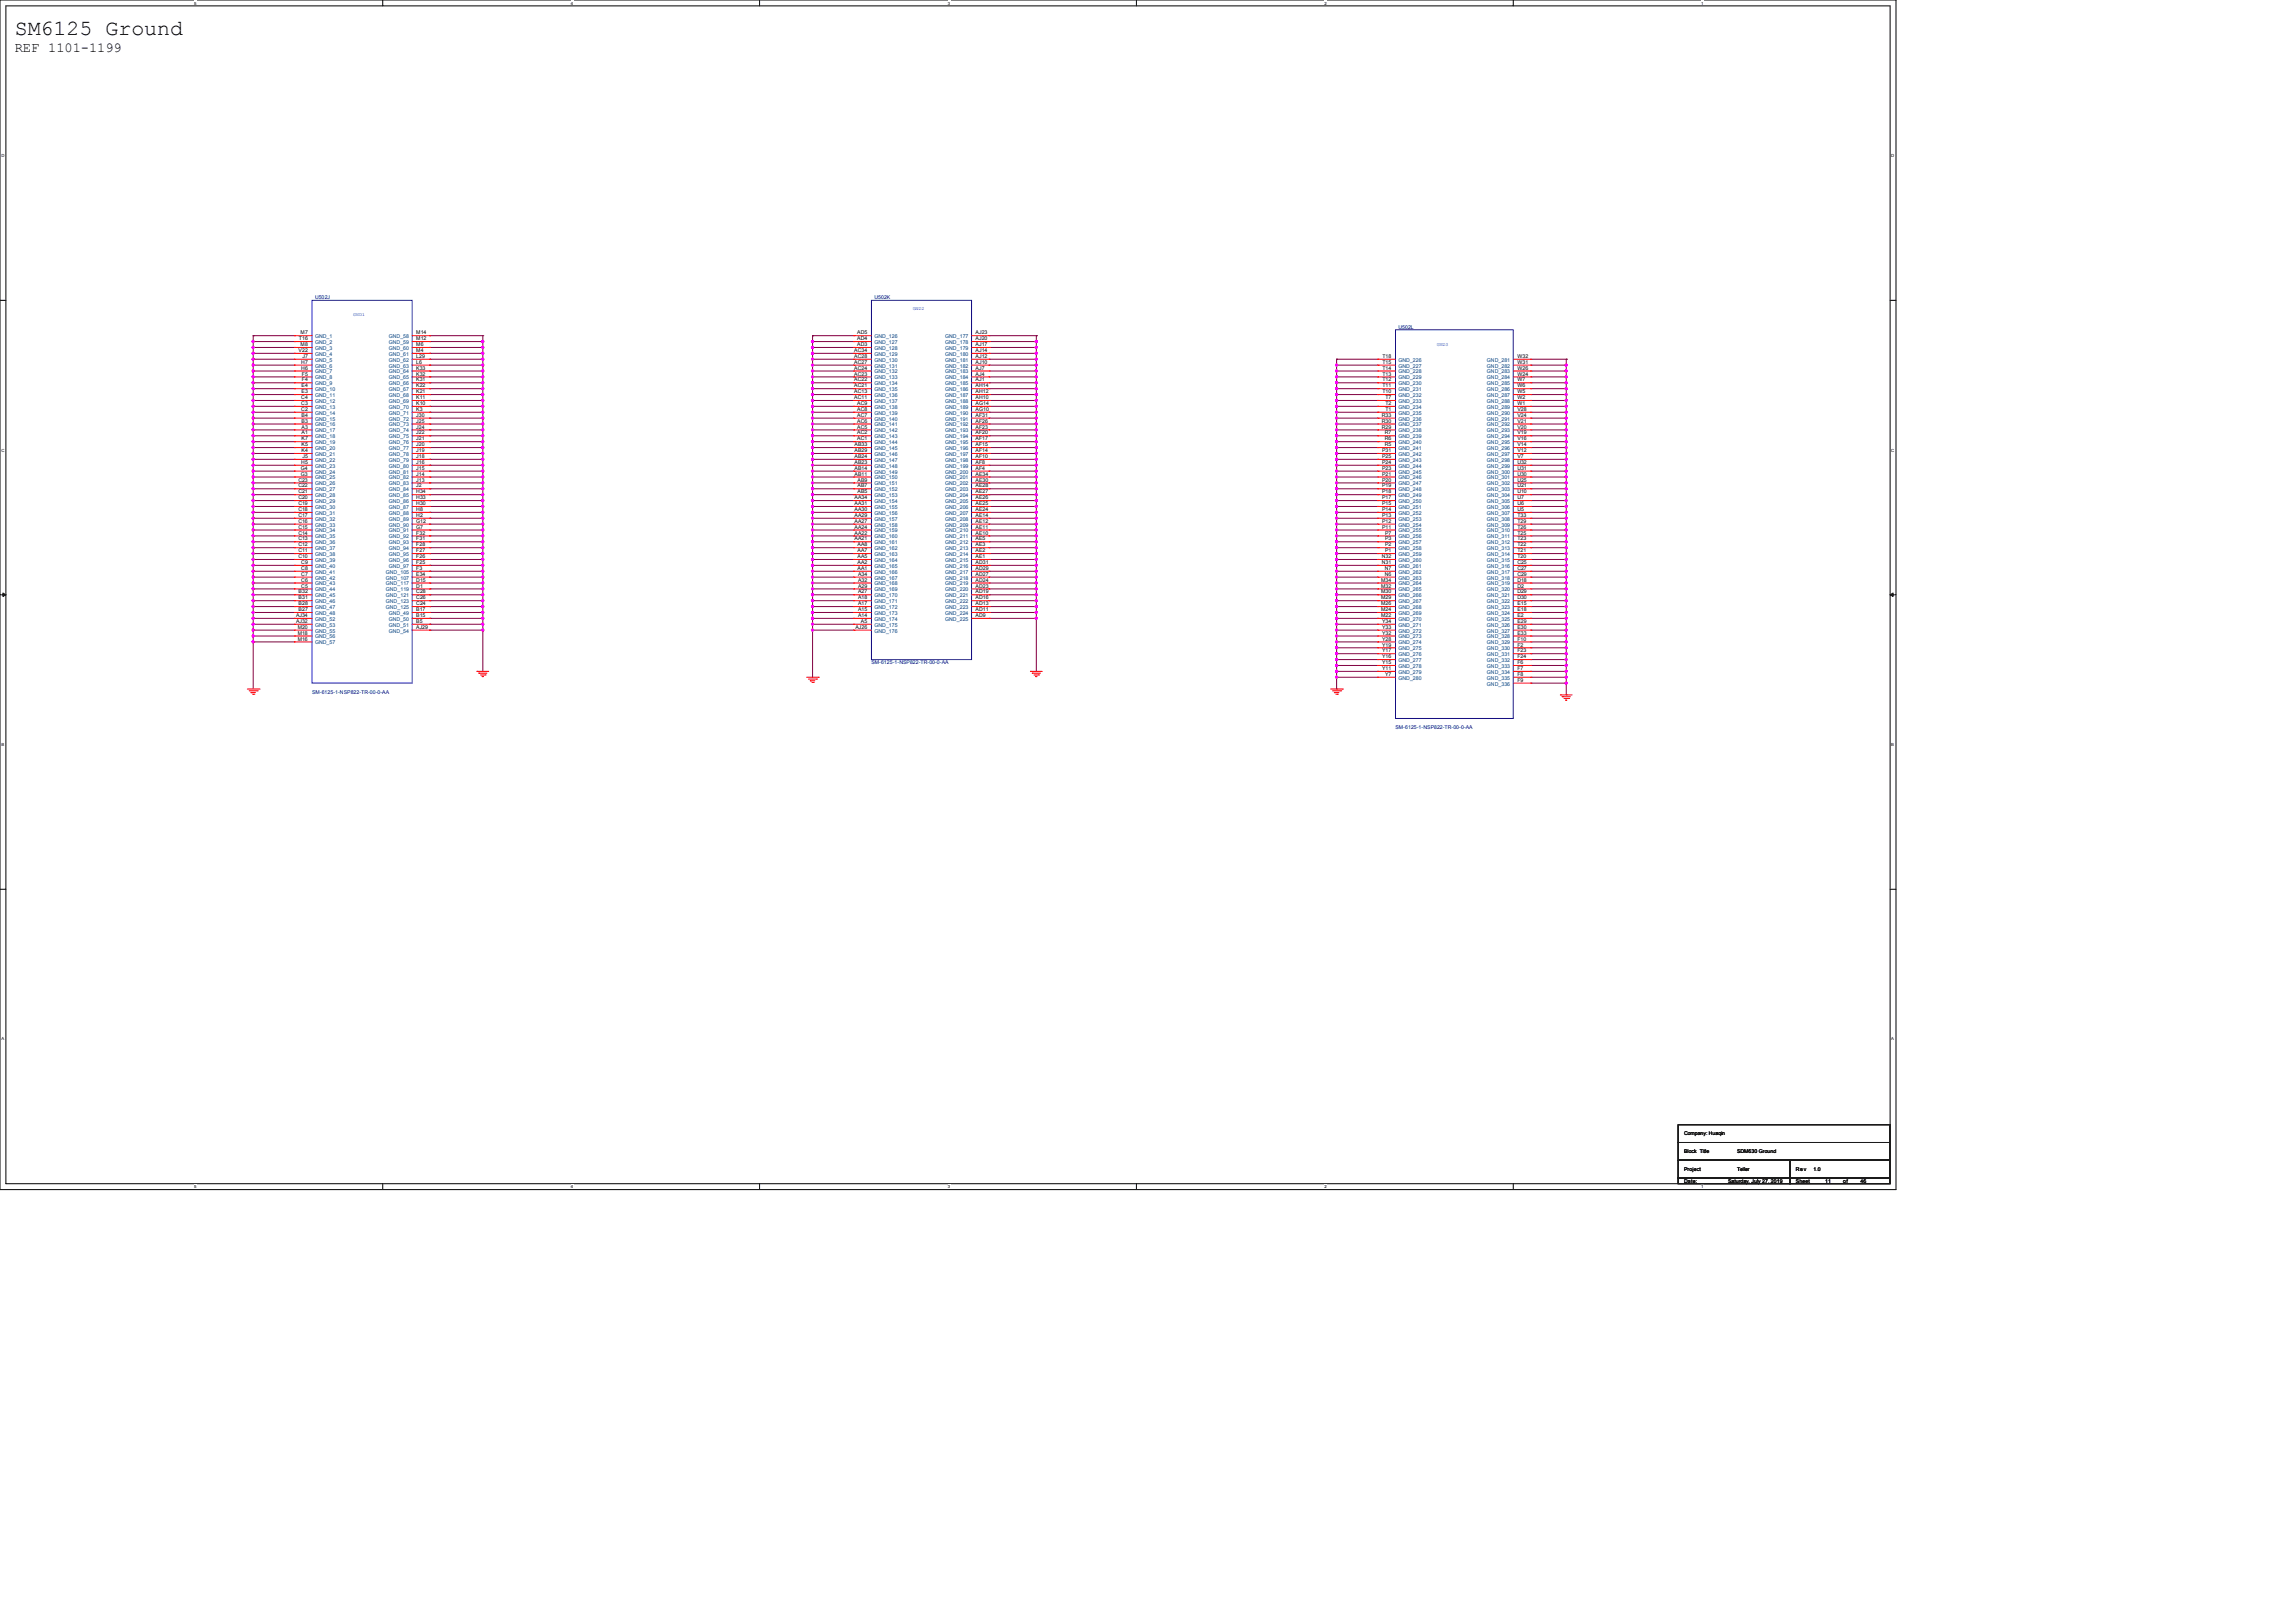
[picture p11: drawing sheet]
<svg xmlns="http://www.w3.org/2000/svg" width="297mm" height="210mm" viewBox="0 0 297 210" stroke-linecap="round" stroke-linejoin="round" font-family="sans-serif">
<defs><g id="words">
<text font-size="2.8" x="1.9" y="4.5">SM6125 Ground</text>
<text font-size="1.8" x="1.9" y="6.7">REF 1101-1199</text>
<g font-size=".7" fill="#000080">
<text x="40.8" y="38.7">U502J</text>
<text x="113.2" y="38.7">U502K</text>
<text x="181" y="42.5">U502L</text>
<text x="40.4" y="89.8">SM-6125-1-NSP822-TR-00-0-AA</text>
<text x="112.8" y="86">SM-6125-1-NSP822-TR-00-0-AA</text>
<text x="180.6" y="94.3">SM-6125-1-NSP822-TR-00-0-AA</text>
</g>
<g font-size=".7">
<text x="38.7" y="45.6">V22</text>
<text x="38.7" y="44">T16</text>
<text x="38.9" y="43.3">M7</text>
<text x="38.9" y="44.8">M8</text>
<text x="39" y="47.1">H7</text>
<text x="39" y="47.8">H6</text>
<text x="39.1" y="46.3">J7</text>
<text x="53.9" y="43.3">M14</text>
<text x="53.9" y="44">M12</text>
<text x="53.9" y="44.8">M6</text>
<text x="53.9" y="45.6">M4</text>
<text x="53.9" y="46.3">L29</text>
<text x="53.9" y="47.1">L6</text>
<text x="53.9" y="47.8">K33</text>
<text x="110.6" y="45.6">AC34</text>
<text x="110.6" y="46.3">AC28</text>
<text x="110.6" y="47.1">AC27</text>
<text x="110.6" y="47.8">AC24</text>
<text x="110.9" y="43.3">AD5</text>
<text x="110.9" y="44">AD4</text>
<text x="110.9" y="44.8">AD3</text>
<text x="126.3" y="43.3">AJ23</text>
<text x="126.3" y="44">AJ20</text>
<text x="126.3" y="44.8">AJ17</text>
<text x="126.3" y="45.6">AJ14</text>
<text x="126.3" y="46.3">AJ12</text>
<text x="126.3" y="47.1">AJ10</text>
<text x="126.3" y="47.8">AJ7</text>
<text x="178.9" y="46.3">T18</text>
<text x="178.9" y="47.1">T15</text>
<text x="178.9" y="47.8">T14</text>
<text x="196.4" y="46.3">W32</text>
<text x="196.4" y="47.1">W31</text>
<text x="196.4" y="47.8">W26</text>
<text x="39" y="51.6">C4</text>
<text x="39" y="52.4">C3</text>
<text x="39" y="53.2">C2</text>
<text x="39" y="50.1">E4</text>
<text x="39" y="50.9">E3</text>
<text x="39" y="53.9">B4</text>
<text x="39.1" y="48.6">F5</text>
<text x="39.1" y="49.4">F4</text>
<text x="53.9" y="48.6">K32</text>
<text x="53.9" y="49.4">K31</text>
<text x="53.9" y="50.1">K22</text>
<text x="53.9" y="50.9">K21</text>
<text x="53.9" y="51.6">K11</text>
<text x="53.9" y="52.4">K10</text>
<text x="53.9" y="53.2">K3</text>
<text x="53.9" y="53.9">J30</text>
<text x="110.6" y="48.6">AC23</text>
<text x="110.6" y="49.4">AC22</text>
<text x="110.6" y="50.1">AC21</text>
<text x="110.6" y="50.9">AC13</text>
<text x="110.6" y="51.6">AC11</text>
<text x="110.9" y="52.4">AC9</text>
<text x="110.9" y="53.2">AC8</text>
<text x="110.9" y="53.9">AC7</text>
<text x="126.3" y="48.6">AJ4</text>
<text x="126.3" y="49.4">AJ1</text>
<text x="126.3" y="50.1">AH14</text>
<text x="126.3" y="50.9">AH12</text>
<text x="126.3" y="51.6">AH10</text>
<text x="126.3" y="52.4">AG14</text>
<text x="126.3" y="53.2">AG10</text>
<text x="126.3" y="53.9">AF31</text>
<text x="178.8" y="53.9">R33</text>
<text x="178.9" y="48.6">T13</text>
<text x="178.9" y="49.4">T12</text>
<text x="178.9" y="50.1">T11</text>
<text x="178.9" y="50.9">T10</text>
<text x="179.3" y="51.6">T7</text>
<text x="179.3" y="52.4">T2</text>
<text x="179.3" y="53.2">T1</text>
<text x="196.4" y="48.6">W24</text>
<text x="196.4" y="49.4">W7</text>
<text x="196.4" y="50.1">W6</text>
<text x="196.4" y="50.9">W5</text>
<text x="196.4" y="51.6">W2</text>
<text x="196.4" y="52.4">W1</text>
<text x="196.4" y="53.2">V28</text>
<text x="196.4" y="53.9">V24</text>
<text x="39" y="54.7">B3</text>
<text x="39" y="55.5">A3</text>
<text x="39" y="56.2">A1</text>
<text x="39" y="57">K7</text>
<text x="39" y="57.7">K5</text>
<text x="39" y="58.5">K4</text>
<text x="39.1" y="59.3">J5</text>
<text x="53.9" y="54.7">J25</text>
<text x="53.9" y="55.5">J24</text>
<text x="53.9" y="56.2">J22</text>
<text x="53.9" y="57">J21</text>
<text x="53.9" y="57.7">J20</text>
<text x="53.9" y="58.5">J19</text>
<text x="53.9" y="59.3">J18</text>
<text x="110.6" y="57.7">AB33</text>
<text x="110.6" y="58.5">AB29</text>
<text x="110.6" y="59.3">AB24</text>
<text x="110.9" y="54.7">AC6</text>
<text x="110.9" y="55.5">AC5</text>
<text x="110.9" y="56.2">AC2</text>
<text x="110.9" y="57">AC1</text>
<text x="126.3" y="54.7">AF26</text>
<text x="126.3" y="55.5">AF23</text>
<text x="126.3" y="56.2">AF20</text>
<text x="126.3" y="57">AF17</text>
<text x="126.3" y="57.7">AF15</text>
<text x="126.3" y="58.5">AF14</text>
<text x="126.3" y="59.3">AF10</text>
<text x="178.8" y="54.7">R30</text>
<text x="178.8" y="55.5">R29</text>
<text x="178.9" y="58.5">P31</text>
<text x="178.9" y="59.3">P25</text>
<text x="179.2" y="56.2">R7</text>
<text x="179.2" y="57">R6</text>
<text x="179.2" y="57.7">R5</text>
<text x="196.4" y="54.7">V21</text>
<text x="196.4" y="55.5">V20</text>
<text x="196.4" y="56.2">V19</text>
<text x="196.4" y="57">V16</text>
<text x="196.4" y="57.7">V14</text>
<text x="196.4" y="58.5">V12</text>
<text x="196.4" y="59.3">V7</text>
<text x="38.6" y="62.3">C23</text>
<text x="38.6" y="63.1">C22</text>
<text x="38.6" y="63.8">C21</text>
<text x="38.6" y="64.6">C20</text>
<text x="38.6" y="65.4">C19</text>
<text x="38.9" y="60.8">G4</text>
<text x="38.9" y="61.6">G3</text>
<text x="39" y="60">H5</text>
<text x="53.9" y="63.8">H34</text>
<text x="53.9" y="64.6">H33</text>
<text x="53.9" y="65.4">H30</text>
<text x="53.9" y="60">J16</text>
<text x="53.9" y="60.8">J15</text>
<text x="53.9" y="61.6">J14</text>
<text x="53.9" y="62.3">J13</text>
<text x="53.9" y="63.1">J2</text>
<text x="110.6" y="60">AB23</text>
<text x="110.6" y="60.8">AB14</text>
<text x="110.6" y="61.6">AB11</text>
<text x="110.6" y="64.6">AA34</text>
<text x="110.6" y="65.4">AA31</text>
<text x="111" y="62.3">AB9</text>
<text x="111" y="63.1">AB7</text>
<text x="111" y="63.8">AB5</text>
<text x="126.3" y="60">AF8</text>
<text x="126.3" y="60.8">AF4</text>
<text x="126.3" y="61.6">AE34</text>
<text x="126.3" y="62.3">AE30</text>
<text x="126.3" y="63.1">AE28</text>
<text x="126.3" y="63.8">AE27</text>
<text x="126.3" y="64.6">AE26</text>
<text x="126.3" y="65.4">AE25</text>
<text x="178.9" y="60">P24</text>
<text x="178.9" y="60.8">P23</text>
<text x="178.9" y="61.6">P21</text>
<text x="178.9" y="62.3">P20</text>
<text x="178.9" y="63.1">P19</text>
<text x="178.9" y="63.8">P18</text>
<text x="178.9" y="64.6">P17</text>
<text x="178.9" y="65.4">P15</text>
<text x="196.4" y="60">U32</text>
<text x="196.4" y="60.8">U31</text>
<text x="196.4" y="61.6">U30</text>
<text x="196.4" y="62.3">U25</text>
<text x="196.4" y="63.1">U21</text>
<text x="196.4" y="63.8">U10</text>
<text x="196.4" y="64.6">U7</text>
<text x="196.4" y="65.4">U6</text>
<text x="38.6" y="66.1">C18</text>
<text x="38.6" y="66.9">C17</text>
<text x="38.6" y="67.6">C16</text>
<text x="38.6" y="68.4">C15</text>
<text x="38.6" y="69.2">C14</text>
<text x="38.6" y="69.9">C13</text>
<text x="38.6" y="70.7">C12</text>
<text x="38.6" y="71.5">C11</text>
<text x="53.9" y="66.1">H8</text>
<text x="53.9" y="66.9">H2</text>
<text x="53.9" y="67.6">G12</text>
<text x="53.9" y="68.4">G7</text>
<text x="53.9" y="69.2">F32</text>
<text x="53.9" y="69.9">F31</text>
<text x="53.9" y="70.7">F28</text>
<text x="53.9" y="71.5">F27</text>
<text x="110.6" y="66.1">AA30</text>
<text x="110.6" y="66.9">AA29</text>
<text x="110.6" y="67.6">AA27</text>
<text x="110.6" y="68.4">AA24</text>
<text x="110.6" y="69.2">AA22</text>
<text x="110.6" y="69.9">AA21</text>
<text x="111" y="70.7">AA8</text>
<text x="111" y="71.5">AA7</text>
<text x="126.3" y="66.1">AE24</text>
<text x="126.3" y="66.9">AE14</text>
<text x="126.3" y="67.6">AE12</text>
<text x="126.3" y="68.4">AE11</text>
<text x="126.3" y="69.2">AE10</text>
<text x="126.3" y="69.9">AE5</text>
<text x="126.3" y="70.7">AE3</text>
<text x="126.3" y="71.5">AE2</text>
<text x="178.9" y="66.1">P14</text>
<text x="178.9" y="66.9">P13</text>
<text x="178.9" y="67.6">P12</text>
<text x="178.9" y="68.4">P11</text>
<text x="179.2" y="69.2">P7</text>
<text x="179.2" y="69.9">P3</text>
<text x="179.2" y="70.7">P2</text>
<text x="179.2" y="71.5">P1</text>
<text x="196.4" y="66.1">U5</text>
<text x="196.4" y="66.9">T33</text>
<text x="196.4" y="67.6">T29</text>
<text x="196.4" y="68.4">T26</text>
<text x="196.4" y="69.2">T25</text>
<text x="196.4" y="69.9">T23</text>
<text x="196.4" y="70.7">T22</text>
<text x="196.4" y="71.5">T21</text>
<text x="38.6" y="72.2">C10</text>
<text x="38.7" y="76.8">B32</text>
<text x="38.7" y="77.6">B31</text>
<text x="39" y="73">C9</text>
<text x="39" y="73.7">C8</text>
<text x="39" y="74.5">C7</text>
<text x="39" y="75.3">C6</text>
<text x="39" y="76">C5</text>
<text x="53.9" y="72.2">F26</text>
<text x="53.9" y="73">F25</text>
<text x="53.9" y="73.7">F3</text>
<text x="53.9" y="74.5">E34</text>
<text x="53.9" y="75.3">D15</text>
<text x="53.9" y="76">D1</text>
<text x="53.9" y="76.8">C28</text>
<text x="53.9" y="77.6">C26</text>
<text x="111" y="72.2">AA5</text>
<text x="111" y="73">AA2</text>
<text x="111" y="73.7">AA1</text>
<text x="111" y="74.5">A34</text>
<text x="111" y="75.3">A32</text>
<text x="111" y="76">A29</text>
<text x="111" y="76.8">A27</text>
<text x="111" y="77.6">A18</text>
<text x="126.3" y="72.2">AE1</text>
<text x="126.3" y="73">AD31</text>
<text x="126.3" y="73.7">AD29</text>
<text x="126.3" y="74.5">AD27</text>
<text x="126.3" y="75.3">AD24</text>
<text x="126.3" y="76">AD23</text>
<text x="126.3" y="76.8">AD19</text>
<text x="126.3" y="77.6">AD16</text>
<text x="178.7" y="75.3">M34</text>
<text x="178.7" y="76">M32</text>
<text x="178.7" y="76.8">M30</text>
<text x="178.7" y="77.6">M29</text>
<text x="178.8" y="72.2">N32</text>
<text x="178.8" y="73">N31</text>
<text x="179.2" y="73.7">N7</text>
<text x="179.2" y="74.5">N6</text>
<text x="196.4" y="72.2">T20</text>
<text x="196.4" y="73">C25</text>
<text x="196.4" y="73.7">C27</text>
<text x="196.4" y="74.5">C29</text>
<text x="196.4" y="75.3">D18</text>
<text x="196.4" y="76">D2</text>
<text x="196.4" y="76.8">D29</text>
<text x="196.4" y="77.6">D30</text>
<text x="38.3" y="79.8">AJ34</text>
<text x="38.3" y="80.6">AJ32</text>
<text x="38.5" y="81.4">M20</text>
<text x="38.5" y="82.1">M18</text>
<text x="38.5" y="82.9">M16</text>
<text x="38.7" y="78.3">B28</text>
<text x="38.7" y="79.1">B27</text>
<text x="53.9" y="78.3">C24</text>
<text x="53.9" y="79.1">B17</text>
<text x="53.9" y="79.8">B15</text>
<text x="53.9" y="80.6">B5</text>
<text x="53.9" y="81.4">AJ29</text>
<text x="110.7" y="81.4">AJ26</text>
<text x="111" y="78.3">A17</text>
<text x="111" y="79.1">A15</text>
<text x="111" y="79.8">A14</text>
<text x="111.4" y="80.6">A5</text>
<text x="126.3" y="78.3">AD13</text>
<text x="126.3" y="79.1">AD11</text>
<text x="126.3" y="79.8">AD9</text>
<text x="178.7" y="78.3">M26</text>
<text x="178.7" y="79.1">M24</text>
<text x="178.7" y="79.8">M22</text>
<text x="178.9" y="80.6">Y34</text>
<text x="178.9" y="81.4">Y33</text>
<text x="178.9" y="82.1">Y32</text>
<text x="178.9" y="82.9">Y28</text>
<text x="178.9" y="83.7">Y19</text>
<text x="196.4" y="78.3">E15</text>
<text x="196.4" y="79.1">E18</text>
<text x="196.4" y="79.8">E2</text>
<text x="196.4" y="80.6">E29</text>
<text x="196.4" y="81.4">E30</text>
<text x="196.4" y="82.1">E33</text>
<text x="196.4" y="82.9">F10</text>
<text x="196.4" y="83.7">F2</text>
<text x="178.9" y="84.4">Y17</text>
<text x="178.9" y="85.2">Y16</text>
<text x="178.9" y="85.9">Y15</text>
<text x="178.9" y="86.7">Y11</text>
<text x="179.2" y="87.5">Y7</text>
<text x="196.4" y="84.4">F23</text>
<text x="196.4" y="85.2">F24</text>
<text x="196.4" y="85.9">F6</text>
<text x="196.4" y="86.7">F7</text>
<text x="196.4" y="87.5">F8</text>
<text x="196.4" y="88.2">F9</text>
<text x="217.9" y="146.9">Company: Huaqin</text>
<text x="217.9" y="149.2">Block Title</text>
<text x="224.8" y="149.2">SDM630 Ground</text>
<text x="217.9" y="151.5">Project</text>
<text x="217.9" y="153">Date:</text>
<text x="223.6" y="153">Saturday, July 27, 2019</text>
<text x="224.8" y="151.5">Teller</text>
<text x="232.4" y="151.5">Rev</text>
<text x="232.4" y="153">Sheet</text>
<text x="234.7" y="151.5">1.0</text>
<text x="236.2" y="153">11</text>
<text x="238.5" y="153">of</text>
<text x="240.8" y="153">46</text>
</g>
<g font-size=".7" fill="#004080">
<text x="40.8" y="43.8">GND_1</text>
<text x="40.8" y="44.5">GND_2</text>
<text x="40.8" y="45.3">GND_3</text>
<text x="40.8" y="46">GND_4</text>
<text x="40.8" y="46.8">GND_5</text>
<text x="40.8" y="47.6">GND_6</text>
<text x="50.3" y="43.8">GND_58</text>
<text x="50.3" y="44.5">GND_59</text>
<text x="50.3" y="45.3">GND_60</text>
<text x="50.3" y="46">GND_61</text>
<text x="50.3" y="46.8">GND_62</text>
<text x="50.3" y="47.6">GND_63</text>
<text x="113.2" y="43.8">GND_126</text>
<text x="113.2" y="44.5">GND_127</text>
<text x="113.2" y="45.3">GND_128</text>
<text x="113.2" y="46">GND_129</text>
<text x="113.2" y="46.8">GND_130</text>
<text x="113.2" y="47.6">GND_131</text>
<text x="122.3" y="43.8">GND_177</text>
<text x="122.3" y="44.5">GND_178</text>
<text x="122.3" y="45.3">GND_179</text>
<text x="122.3" y="46">GND_180</text>
<text x="122.3" y="46.8">GND_181</text>
<text x="122.3" y="47.6">GND_182</text>
<text x="181" y="46.8">GND_226</text>
<text x="181" y="47.6">GND_227</text>
<text x="192.4" y="46.8">GND_281</text>
<text x="192.4" y="47.6">GND_282</text>
<text x="40.8" y="48.3">GND_7</text>
<text x="40.8" y="49.1">GND_8</text>
<text x="40.8" y="49.8">GND_9</text>
<text x="40.8" y="50.6">GND_10</text>
<text x="40.8" y="51.4">GND_11</text>
<text x="40.8" y="52.1">GND_12</text>
<text x="40.8" y="52.9">GND_13</text>
<text x="40.8" y="53.7">GND_14</text>
<text x="50.3" y="48.3">GND_64</text>
<text x="50.3" y="49.1">GND_65</text>
<text x="50.3" y="49.8">GND_66</text>
<text x="50.3" y="50.6">GND_67</text>
<text x="50.3" y="51.4">GND_68</text>
<text x="50.3" y="52.1">GND_69</text>
<text x="50.3" y="52.9">GND_70</text>
<text x="50.3" y="53.7">GND_71</text>
<text x="113.2" y="48.3">GND_132</text>
<text x="113.2" y="49.1">GND_133</text>
<text x="113.2" y="49.8">GND_134</text>
<text x="113.2" y="50.6">GND_135</text>
<text x="113.2" y="51.4">GND_136</text>
<text x="113.2" y="52.1">GND_137</text>
<text x="113.2" y="52.9">GND_138</text>
<text x="113.2" y="53.7">GND_139</text>
<text x="122.3" y="48.3">GND_183</text>
<text x="122.3" y="49.1">GND_184</text>
<text x="122.3" y="49.8">GND_185</text>
<text x="122.3" y="50.6">GND_186</text>
<text x="122.3" y="51.4">GND_187</text>
<text x="122.3" y="52.1">GND_188</text>
<text x="122.3" y="52.9">GND_189</text>
<text x="122.3" y="53.7">GND_190</text>
<text x="181" y="48.3">GND_228</text>
<text x="181" y="49.1">GND_229</text>
<text x="181" y="49.8">GND_230</text>
<text x="181" y="50.6">GND_231</text>
<text x="181" y="51.4">GND_232</text>
<text x="181" y="52.1">GND_233</text>
<text x="181" y="52.9">GND_234</text>
<text x="181" y="53.7">GND_235</text>
<text x="192.4" y="48.3">GND_283</text>
<text x="192.4" y="49.1">GND_284</text>
<text x="192.4" y="49.8">GND_285</text>
<text x="192.4" y="50.6">GND_286</text>
<text x="192.4" y="51.4">GND_287</text>
<text x="192.4" y="52.1">GND_288</text>
<text x="192.4" y="52.9">GND_289</text>
<text x="192.4" y="53.7">GND_290</text>
<text x="40.8" y="54.4">GND_15</text>
<text x="40.8" y="55.2">GND_16</text>
<text x="40.8" y="55.9">GND_17</text>
<text x="40.8" y="56.7">GND_18</text>
<text x="40.8" y="57.5">GND_19</text>
<text x="40.8" y="58.2">GND_20</text>
<text x="40.8" y="59">GND_21</text>
<text x="40.8" y="59.8">GND_22</text>
<text x="50.3" y="54.4">GND_72</text>
<text x="50.3" y="55.2">GND_73</text>
<text x="50.3" y="55.9">GND_74</text>
<text x="50.3" y="56.7">GND_75</text>
<text x="50.3" y="57.5">GND_76</text>
<text x="50.3" y="58.2">GND_77</text>
<text x="50.3" y="59">GND_78</text>
<text x="50.3" y="59.8">GND_79</text>
<text x="113.2" y="54.4">GND_140</text>
<text x="113.2" y="55.2">GND_141</text>
<text x="113.2" y="55.9">GND_142</text>
<text x="113.2" y="56.7">GND_143</text>
<text x="113.2" y="57.5">GND_144</text>
<text x="113.2" y="58.2">GND_145</text>
<text x="113.2" y="59">GND_146</text>
<text x="113.2" y="59.8">GND_147</text>
<text x="122.3" y="54.4">GND_191</text>
<text x="122.3" y="55.2">GND_192</text>
<text x="122.3" y="55.9">GND_193</text>
<text x="122.3" y="56.7">GND_194</text>
<text x="122.3" y="57.5">GND_195</text>
<text x="122.3" y="58.2">GND_196</text>
<text x="122.3" y="59">GND_197</text>
<text x="122.3" y="59.8">GND_198</text>
<text x="181" y="54.4">GND_236</text>
<text x="181" y="55.2">GND_237</text>
<text x="181" y="55.9">GND_238</text>
<text x="181" y="56.7">GND_239</text>
<text x="181" y="57.5">GND_240</text>
<text x="181" y="58.2">GND_241</text>
<text x="181" y="59">GND_242</text>
<text x="181" y="59.8">GND_243</text>
<text x="192.4" y="54.4">GND_291</text>
<text x="192.4" y="55.2">GND_292</text>
<text x="192.4" y="55.9">GND_293</text>
<text x="192.4" y="56.7">GND_294</text>
<text x="192.4" y="57.5">GND_295</text>
<text x="192.4" y="58.2">GND_296</text>
<text x="192.4" y="59">GND_297</text>
<text x="192.4" y="59.8">GND_298</text>
<text x="40.8" y="60.5">GND_23</text>
<text x="40.8" y="61.3">GND_24</text>
<text x="40.8" y="62">GND_25</text>
<text x="40.8" y="62.8">GND_26</text>
<text x="40.8" y="63.6">GND_27</text>
<text x="40.8" y="64.3">GND_28</text>
<text x="40.8" y="65.1">GND_29</text>
<text x="40.8" y="65.8">GND_30</text>
<text x="50.3" y="64.3">GND_85</text>
<text x="50.3" y="65.1">GND_86</text>
<text x="50.3" y="65.8">GND_87</text>
<text x="50.3" y="60.5">GND_80</text>
<text x="50.3" y="61.3">GND_81</text>
<text x="50.3" y="62">GND_82</text>
<text x="50.3" y="62.8">GND_83</text>
<text x="50.3" y="63.6">GND_84</text>
<text x="113.2" y="60.5">GND_148</text>
<text x="113.2" y="61.3">GND_149</text>
<text x="113.2" y="62">GND_150</text>
<text x="113.2" y="62.8">GND_151</text>
<text x="113.2" y="63.6">GND_152</text>
<text x="113.2" y="64.3">GND_153</text>
<text x="113.2" y="65.1">GND_154</text>
<text x="113.2" y="65.8">GND_155</text>
<text x="122.3" y="60.5">GND_199</text>
<text x="122.3" y="61.3">GND_200</text>
<text x="122.3" y="62">GND_201</text>
<text x="122.3" y="62.8">GND_202</text>
<text x="122.3" y="63.6">GND_203</text>
<text x="122.3" y="64.3">GND_204</text>
<text x="122.3" y="65.1">GND_205</text>
<text x="122.3" y="65.8">GND_206</text>
<text x="181" y="60.5">GND_244</text>
<text x="181" y="61.3">GND_245</text>
<text x="181" y="62">GND_246</text>
<text x="181" y="62.8">GND_247</text>
<text x="181" y="63.6">GND_248</text>
<text x="181" y="64.3">GND_249</text>
<text x="181" y="65.1">GND_250</text>
<text x="181" y="65.8">GND_251</text>
<text x="192.4" y="60.5">GND_299</text>
<text x="192.4" y="61.3">GND_300</text>
<text x="192.4" y="62">GND_301</text>
<text x="192.4" y="62.8">GND_302</text>
<text x="192.4" y="63.6">GND_303</text>
<text x="192.4" y="64.3">GND_304</text>
<text x="192.4" y="65.1">GND_305</text>
<text x="192.4" y="65.8">GND_306</text>
<text x="40.8" y="66.6">GND_31</text>
<text x="40.8" y="67.4">GND_32</text>
<text x="40.8" y="68.1">GND_33</text>
<text x="40.8" y="68.9">GND_34</text>
<text x="40.8" y="69.7">GND_35</text>
<text x="40.8" y="70.4">GND_36</text>
<text x="40.8" y="71.2">GND_37</text>
<text x="40.8" y="71.9">GND_38</text>
<text x="50.3" y="66.6">GND_88</text>
<text x="50.3" y="67.4">GND_89</text>
<text x="50.3" y="68.1">GND_90</text>
<text x="50.3" y="68.9">GND_91</text>
<text x="50.3" y="69.7">GND_92</text>
<text x="50.3" y="70.4">GND_93</text>
<text x="50.3" y="71.2">GND_94</text>
<text x="50.3" y="71.9">GND_95</text>
<text x="113.2" y="66.6">GND_156</text>
<text x="113.2" y="67.4">GND_157</text>
<text x="113.2" y="68.1">GND_158</text>
<text x="113.2" y="68.9">GND_159</text>
<text x="113.2" y="69.7">GND_160</text>
<text x="113.2" y="70.4">GND_161</text>
<text x="113.2" y="71.2">GND_162</text>
<text x="113.2" y="71.9">GND_163</text>
<text x="122.3" y="66.6">GND_207</text>
<text x="122.3" y="67.4">GND_208</text>
<text x="122.3" y="68.1">GND_209</text>
<text x="122.3" y="68.9">GND_210</text>
<text x="122.3" y="69.7">GND_211</text>
<text x="122.3" y="70.4">GND_212</text>
<text x="122.3" y="71.2">GND_213</text>
<text x="122.3" y="71.9">GND_214</text>
<text x="181" y="66.6">GND_252</text>
<text x="181" y="67.4">GND_253</text>
<text x="181" y="68.1">GND_254</text>
<text x="181" y="68.9">GND_255</text>
<text x="181" y="69.7">GND_256</text>
<text x="181" y="70.4">GND_257</text>
<text x="181" y="71.2">GND_258</text>
<text x="181" y="71.9">GND_259</text>
<text x="192.4" y="66.6">GND_307</text>
<text x="192.4" y="67.4">GND_308</text>
<text x="192.4" y="68.1">GND_309</text>
<text x="192.4" y="68.9">GND_310</text>
<text x="192.4" y="69.7">GND_311</text>
<text x="192.4" y="70.4">GND_312</text>
<text x="192.4" y="71.2">GND_313</text>
<text x="192.4" y="71.9">GND_314</text>
<text x="40.8" y="72.7">GND_39</text>
<text x="40.8" y="73.5">GND_40</text>
<text x="40.8" y="74.2">GND_41</text>
<text x="40.8" y="75">GND_42</text>
<text x="40.8" y="75.8">GND_43</text>
<text x="40.8" y="76.5">GND_44</text>
<text x="40.8" y="77.3">GND_45</text>
<text x="49.9" y="74.2">GND_105</text>
<text x="49.9" y="75">GND_107</text>
<text x="49.9" y="75.8">GND_117</text>
<text x="49.9" y="76.5">GND_119</text>
<text x="49.9" y="77.3">GND_121</text>
<text x="50.3" y="72.7">GND_96</text>
<text x="50.3" y="73.5">GND_97</text>
<text x="113.2" y="72.7">GND_164</text>
<text x="113.2" y="73.5">GND_165</text>
<text x="113.2" y="74.2">GND_166</text>
<text x="113.2" y="75">GND_167</text>
<text x="113.2" y="75.8">GND_168</text>
<text x="113.2" y="76.5">GND_169</text>
<text x="113.2" y="77.3">GND_170</text>
<text x="122.3" y="72.7">GND_215</text>
<text x="122.3" y="73.5">GND_216</text>
<text x="122.3" y="74.2">GND_217</text>
<text x="122.3" y="75">GND_218</text>
<text x="122.3" y="75.8">GND_219</text>
<text x="122.3" y="76.5">GND_220</text>
<text x="122.3" y="77.3">GND_221</text>
<text x="181" y="72.7">GND_260</text>
<text x="181" y="73.5">GND_261</text>
<text x="181" y="74.2">GND_262</text>
<text x="181" y="75">GND_263</text>
<text x="181" y="75.8">GND_264</text>
<text x="181" y="76.5">GND_265</text>
<text x="181" y="77.3">GND_266</text>
<text x="192.4" y="72.7">GND_315</text>
<text x="192.4" y="73.5">GND_316</text>
<text x="192.4" y="74.2">GND_317</text>
<text x="192.4" y="75">GND_318</text>
<text x="192.4" y="75.8">GND_319</text>
<text x="192.4" y="76.5">GND_320</text>
<text x="192.4" y="77.3">GND_321</text>
<text x="40.8" y="78">GND_46</text>
<text x="40.8" y="78.8">GND_47</text>
<text x="40.8" y="79.6">GND_48</text>
<text x="40.8" y="80.3">GND_52</text>
<text x="40.8" y="81.1">GND_53</text>
<text x="40.8" y="81.9">GND_55</text>
<text x="40.8" y="82.6">GND_56</text>
<text x="40.8" y="83.4">GND_57</text>
<text x="49.9" y="78">GND_123</text>
<text x="49.9" y="78.8">GND_125</text>
<text x="50.3" y="79.6">GND_49</text>
<text x="50.3" y="80.3">GND_50</text>
<text x="50.3" y="81.1">GND_51</text>
<text x="50.3" y="81.9">GND_54</text>
<text x="113.2" y="78">GND_171</text>
<text x="113.2" y="78.8">GND_172</text>
<text x="113.2" y="79.6">GND_173</text>
<text x="113.2" y="80.3">GND_174</text>
<text x="113.2" y="81.1">GND_175</text>
<text x="113.2" y="81.9">GND_176</text>
<text x="122.3" y="78">GND_222</text>
<text x="122.3" y="78.8">GND_223</text>
<text x="122.3" y="79.6">GND_224</text>
<text x="122.3" y="80.3">GND_225</text>
<text x="181" y="78">GND_267</text>
<text x="181" y="78.8">GND_268</text>
<text x="181" y="79.6">GND_269</text>
<text x="181" y="80.3">GND_270</text>
<text x="181" y="81.1">GND_271</text>
<text x="181" y="81.9">GND_272</text>
<text x="181" y="82.6">GND_273</text>
<text x="181" y="83.4">GND_274</text>
<text x="192.4" y="78">GND_322</text>
<text x="192.4" y="78.8">GND_323</text>
<text x="192.4" y="79.6">GND_324</text>
<text x="192.4" y="80.3">GND_325</text>
<text x="192.4" y="81.1">GND_326</text>
<text x="192.4" y="81.9">GND_327</text>
<text x="192.4" y="82.6">GND_328</text>
<text x="192.4" y="83.4">GND_329</text>
<text x="181" y="84.1">GND_275</text>
<text x="181" y="84.9">GND_276</text>
<text x="181" y="85.7">GND_277</text>
<text x="181" y="86.4">GND_278</text>
<text x="181" y="87.2">GND_279</text>
<text x="181" y="87.9">GND_280</text>
<text x="192.4" y="84.1">GND_330</text>
<text x="192.4" y="84.9">GND_331</text>
<text x="192.4" y="85.7">GND_332</text>
<text x="192.4" y="86.4">GND_333</text>
<text x="192.4" y="87.2">GND_334</text>
<text x="192.4" y="87.9">GND_335</text>
<text x="192.4" y="88.7">GND_336</text>
</g>
<g font-size=".6" fill="#00f">
<text x="45.7" y="40.9">GND1</text>
<text x="118.1" y="40.2">GND2</text>
<text x="185.9" y="44.7">GND3</text>
</g>
<g font-size=".5">
<text x="25.1" y=".6">5</text>
<text x="73.9" y=".6">4</text>
<text x="122.6" y=".6">3</text>
<text x="171.4" y=".6">2</text>
<text x="220.2" y=".6">1</text>
<text x=".2" y="20.4">D</text>
<text x="244.7" y="20.4">D</text>
<text x=".2" y="58.4">C</text>
<text x="244.7" y="58.4">C</text>
<text x=".2" y="96.5">B</text>
<text x="244.7" y="96.5">B</text>
<text x=".2" y="134.6">A</text>
<text x="244.7" y="134.6">A</text>
<text x="25.1" y="153.8">5</text>
<text x="73.9" y="153.8">4</text>
<text x="122.6" y="153.8">3</text>
<text x="171.4" y="153.8">2</text>
<text x="220.2" y="153.8">1</text>
</g>
</g></defs>
<path d="M0 0h245.4v153.9h-245.4zM.8 .8h243.8v152.4h-243.8z" fill="none" stroke="#000" stroke-width=".13"/>
<g fill="#fff">
<path d="M25.1 .1h.3v.6h-.3z"/>
<path d="M25.1 153.2h.3v.6h-.3z"/>
</g>
<path d="M49.5 0v.8M49.5 153.2v.7" fill="none" stroke="#000" stroke-width=".13"/>
<g fill="#fff">
<path d="M73.9 .1h.3v.6h-.3z"/>
<path d="M73.9 153.2h.3v.6h-.3z"/>
</g>
<path d="M98.3 0v.8M98.3 153.2v.7" fill="none" stroke="#000" stroke-width=".13"/>
<g fill="#fff">
<path d="M122.7 .1h.3v.6h-.3z"/>
<path d="M122.7 153.2h.3v.6h-.3z"/>
</g>
<path d="M147.1 0v.8M147.1 153.2v.7" fill="none" stroke="#000" stroke-width=".13"/>
<g fill="#fff">
<path d="M171.4 .1h.3v.6h-.3z"/>
<path d="M171.4 153.2h.3v.6h-.3z"/>
</g>
<path d="M195.8 0v.8M195.8 153.2v.7" fill="none" stroke="#000" stroke-width=".13"/>
<g fill="#fff">
<path d="M220.2 .1h.3v.6h-.3z"/>
<path d="M220.2 153.2h.3v.6h-.3z"/>
<path d="M.2 19.8h.4v.6h-.4z"/>
<path d="M244.8 19.8h.4v.6h-.4z"/>
<path d="M.2 57.9h.4v.6h-.4z"/>
<path d="M244.8 57.9h.4v.6h-.4z"/>
</g>
<path d="M0 38.9h.8M244.6 38.9h.8" fill="none" stroke="#000" stroke-width=".13"/>
<g fill="#fff">
<path d="M.2 96h.4v.6h-.4z"/>
<path d="M244.8 96h.4v.6h-.4z"/>
</g>
<path d="M0 77h.8M244.6 77h.8" fill="none" stroke="#000" stroke-width=".13"/>
<path d="M.4 76.7l.4 .3-.4 .2zM244.6 77l.4-.3v.5z" fill="#000" stroke="#000" stroke-width=".13"/>
<g fill="#fff">
<path d="M.2 134.1h.4v.6h-.4z"/>
<path d="M244.8 134.1h.4v.6h-.4z"/>
</g>
<path d="M0 115.1h.8M244.6 115.1h.8M217.2 145.5h27.4v2.3h-27.4zM217.2 147.8h27.4v2.3h-27.4zM217.2 150.1h14.4v2.3h-14.4zM217.2 152.4h14.4v.8h-14.4zM231.6 152.4h13v.8h-13zM231.6 150.1h13v2.3h-13z" fill="none" stroke="#000" stroke-width=".13"/>
<g fill="none" stroke="#800040" stroke-width=".13">
<path d="M32.8 43.4h.1M32.8 44.2h.1M32.8 45h.1M32.8 45.7h.1M32.8 46.5h.1M32.8 47.2h.1M32.8 48h.1M32.8 48.8h.1M32.8 49.5h.1M32.8 50.3h.1M32.8 51.1h.1M32.8 51.8h.1"/>
<path d="M32.8 52.6h.1M32.8 53.3h.1M32.8 54.1h.1M32.8 54.9h.1M32.8 55.6h.1M32.8 56.4h.1M32.8 57.9h.1M32.8 58.7h.1M32.8 59.4h.1M32.8 57.1h.1M32.8 43.4v45.8M32.8 43.4h5.3"/>
<path d="M32.8 44.2h5.3M32.8 45h5.3M32.8 45.7h5.3M32.8 46.5h5.3M32.8 47.2h5.3M32.8 48h5.3M32.8 48.8h5.3M32.8 49.5h5.3M32.8 50.3h5.3M32.8 51.1h5.3M32.8 51.8h5.3M32.8 52.6h5.3"/>
<path d="M32.8 53.3h5.3M32.8 54.1h5.3M32.8 54.9h5.3M32.8 55.6h5.3M32.8 56.4h5.3M32.8 57.9h5.3M32.8 58.7h5.3M32.8 59.4h5.3M32.8 57.1h5.3M55.6 43.4h.1M55.6 44.2h.1M55.6 45h.1"/>
<path d="M55.6 45.7h.1M55.6 46.5h.1M55.6 47.2h.1M55.6 48h.1M55.6 48.8h.1M55.6 49.5h.1M55.6 50.3h.1M55.6 51.1h.1M55.6 51.8h.1M55.6 52.6h.1M55.6 53.3h.1M55.6 54.1h.1"/>
<path d="M55.6 54.9h.1M55.6 55.6h.1M55.6 56.4h.1M55.6 57.1h.1M55.6 57.9h.1M55.6 58.7h.1M55.6 59.4h.1M55.6 43.4h6.9M55.6 44.2h6.9M55.6 45h6.9M55.6 45.7h6.9M55.6 46.5h6.9"/>
<path d="M55.6 47.2h6.9M55.6 48h6.9M55.6 48.8h6.9M55.6 49.5h6.9M55.6 50.3h6.9M55.6 51.1h6.9M55.6 51.8h6.9M55.6 52.6h6.9M55.6 53.3h6.9M55.6 54.1h6.9M55.6 54.9h6.9M55.6 55.6h6.9"/>
<path d="M55.6 56.4h6.9M55.6 57.9h6.9M55.6 58.7h6.9M55.6 59.4h6.9M55.6 57.1h6.9M62.5 43.4h.1M62.5 44.2h.1M62.5 45h.1M62.5 45.7h.1M62.5 46.5h.1M62.5 47.2h.1M62.5 48h.1"/>
<path d="M62.5 48.8h.1M62.5 49.5h.1M62.5 50.3h.1M62.5 51.1h.1M62.5 51.8h.1M62.5 52.6h.1M62.5 53.3h.1M62.5 54.1h.1M62.5 54.9h.1M62.5 55.6h.1M62.5 56.4h.1M62.5 57.1h.1"/>
<path d="M62.5 57.9h.1M62.5 58.7h.1M62.5 59.4h.1M62.5 43.4v43.5M105.2 43.4h.1M105.2 44.2h.1M105.2 45h.1M105.2 45.7h.1M105.2 46.5h.1M105.2 47.2h.1M105.2 48h.1M105.2 48.8h.1"/>
<path d="M105.2 49.5h.1M105.2 50.3h.1M105.2 51.1h.1M105.2 51.8h.1M105.2 52.6h.1M105.2 53.3h.1M105.2 54.1h.1M105.2 54.9h.1M105.2 55.6h.1M105.2 56.4h.1M105.2 57.1h.1M105.2 57.9h.1"/>
<path d="M105.2 58.7h.1M105.2 59.4h.1M105.2 43.4v44.2M105.2 43.4h5.3M105.2 44.2h5.3M105.2 45h5.3M105.2 45.7h5.3M105.2 46.5h5.3M105.2 47.2h5.3M105.2 48h5.3M105.2 48.8h5.3M105.2 49.5h5.3"/>
<path d="M105.2 50.3h5.3M105.2 51.1h5.3M105.2 51.8h5.3M105.2 52.6h5.3M105.2 53.3h5.3M105.2 54.1h5.3M105.2 54.9h5.3M105.2 55.6h5.3M105.2 56.4h5.3M105.2 57.9h5.3M105.2 58.7h5.3M105.2 59.4h5.3"/>
<path d="M105.2 57.1h5.3M128 43.4h6.1M128 44.2h6.1M128 45h6.1M128 45.7h6.1M128 46.5h6.1M128 47.2h6.1M128 48h6.1M128 48.8h6.1M128 49.5h6.1M128 50.3h6.1M128 51.1h6.1"/>
<path d="M128 51.8h6.1M128 52.6h6.1M128 53.3h6.1M128 54.1h6.1M128 54.9h6.1M128 55.6h6.1M128 56.4h6.1M128 57.9h6.1M128 58.7h6.1M128 59.4h6.1M128 57.1h6.1M134.1 43.4h.1"/>
<path d="M134.1 44.2h.1M134.1 45h.1M134.1 45.7h.1M134.1 46.5h.1M134.1 47.2h.1M134.1 48h.1M134.1 48.8h.1M134.1 49.5h.1M134.1 50.3h.1M134.1 51.1h.1M134.1 51.8h.1M134.1 52.6h.1"/>
<path d="M134.1 53.3h.1M134.1 54.1h.1M134.1 54.9h.1M134.1 55.6h.1M134.1 56.4h.1M134.1 57.1h.1M134.1 57.9h.1M134.1 58.7h.1M134.1 59.4h.1M134.1 43.4v43.5M173 46.5h5.3M173 47.2h5.3"/>
<path d="M173 48h5.3M173 48.8h5.3M173 49.5h5.3M173 50.3h5.3M173 51.1h5.3M173 51.8h5.3M173 52.6h5.3M173 53.3h5.3M173 54.1h5.3M173 54.9h5.3M173 55.6h5.3M173 56.4h5.3"/>
<path d="M173 57.9h5.3M173 58.7h5.3M173 59.4h5.3M173 57.1h5.3M173 46.5h.1M173 47.2h.1M173 48h.1M173 48.8h.1M173 49.5h.1M173 50.3h.1M173 51.1h.1M173 51.8h.1"/>
<path d="M173 52.6h.1M173 53.3h.1M173 54.1h.1M173 54.9h.1M173 55.6h.1M173 56.4h.1M173 57.1h.1M173 57.9h.1M173 58.7h.1M173 59.4h.1M173 46.5v42.7M198.1 46.5h4.6"/>
<path d="M198.1 47.2h4.6M198.1 48h4.6M198.1 48.8h4.6M198.1 49.5h4.6M198.1 50.3h4.6M198.1 51.1h4.6M198.1 51.8h4.6M198.1 52.6h4.6M198.1 53.3h4.6M198.1 54.1h4.6M198.1 54.9h4.6M198.1 55.6h4.6"/>
<path d="M198.1 56.4h4.6M198.1 57.9h4.6M198.1 58.7h4.6M198.1 59.4h4.6M198.1 57.1h4.6M202.7 46.5h.1M202.7 47.2h.1M202.7 48h.1M202.7 48.8h.1M202.7 49.5h.1M202.7 50.3h.1M202.7 51.1h.1"/>
<path d="M202.7 51.8h.1M202.7 52.6h.1M202.7 53.3h.1M202.7 54.1h.1M202.7 54.9h.1M202.7 55.6h.1M202.7 56.4h.1M202.7 57.1h.1M202.7 57.9h.1M202.7 58.7h.1M202.7 59.4h.1M202.7 46.5v43.4"/>
<path d="M32.8 61.7h.1M32.8 63.2h.1M32.8 64h.1M32.8 64.8h.1M32.8 65.5h.1M32.8 66.3h.1M32.8 67.1h.1M32.8 67.8h.1M32.8 68.6h.1M32.8 69.3h.1M32.8 70.1h.1M32.8 70.9h.1"/>
<path d="M32.8 71.6h.1M32.8 72.4h.1M32.8 73.2h.1M32.8 73.9h.1M32.8 74.7h.1M32.8 75.4h.1M32.8 76.2h.1M32.8 77h.1M32.8 77.7h.1M32.8 78.5h.1M32.8 79.2h.1M32.8 60.2h.1"/>
<path d="M32.8 61h.1M32.8 62.5h.1M32.8 63.2h5.3M32.8 64h5.3M32.8 64.8h5.3M32.8 65.5h5.3M32.8 66.3h5.3M32.8 67.1h5.3M32.8 67.8h5.3M32.8 68.6h5.3M32.8 69.3h5.3M32.8 70.1h5.3"/>
<path d="M32.8 70.9h5.3M32.8 71.6h5.3M32.8 72.4h5.3M32.8 73.2h5.3M32.8 73.9h5.3M32.8 74.7h5.3M32.8 75.4h5.3M32.8 76.2h5.3M32.8 77h5.3M32.8 77.7h5.3M32.8 78.5h5.3M32.8 79.2h5.3"/>
<path d="M32.8 60.2h5.3M32.8 61h5.3M32.8 61.7h5.3M32.8 62.5h5.3M55.6 60.2h.1M55.6 61h.1M55.6 61.7h.1M55.6 62.5h.1M55.6 63.2h.1M55.6 64h.1M55.6 64.8h.1M55.6 65.5h.1"/>
<path d="M55.6 66.3h.1M55.6 67.1h.1M55.6 67.8h.1M55.6 68.6h.1M55.6 69.3h.1M55.6 70.1h.1M55.6 70.9h.1M55.6 71.6h.1M55.6 72.4h.1M55.6 73.2h.1M55.6 73.9h.1M55.6 74.7h.1"/>
<path d="M55.6 75.4h.1M55.6 76.2h.1M55.6 77h.1M55.6 77.7h.1M55.6 78.5h.1M55.6 79.2h.1M55.6 63.2h6.9M55.6 64h6.9M55.6 64.8h6.9M55.6 65.5h6.9M55.6 66.3h6.9M55.6 67.1h6.9"/>
<path d="M55.6 67.8h6.9M55.6 68.6h6.9M55.6 69.3h6.9M55.6 70.1h6.9M55.6 70.9h6.9M55.6 71.6h6.9M55.6 72.4h6.9M55.6 73.2h6.9M55.6 73.9h6.9M55.6 74.7h6.9M55.6 75.4h6.9M55.6 76.2h6.9"/>
<path d="M55.6 77h6.9M55.6 77.7h6.9M55.6 78.5h6.9M55.6 79.2h6.9M55.6 60.2h6.9M55.6 61h6.9M55.6 61.7h6.9M55.6 62.5h6.9M62.5 60.2h.1M62.5 61h.1M62.5 61.7h.1M62.5 62.5h.1"/>
<path d="M62.5 63.2h.1M62.5 64h.1M62.5 64.8h.1M62.5 65.5h.1M62.5 66.3h.1M62.5 67.1h.1M62.5 67.8h.1M62.5 68.6h.1M62.5 69.3h.1M62.5 70.1h.1M62.5 70.9h.1M62.5 71.6h.1"/>
<path d="M62.5 72.4h.1M62.5 73.2h.1M62.5 73.9h.1M62.5 74.7h.1M62.5 75.4h.1M62.5 76.2h.1M62.5 77h.1M62.5 77.7h.1M62.5 78.5h.1M62.5 79.2h.1M105.2 60.2h.1M105.2 61h.1"/>
<path d="M105.2 61.7h.1M105.2 62.5h.1M105.2 63.2h.1M105.2 64h.1M105.2 64.8h.1M105.2 65.5h.1M105.2 66.3h.1M105.2 67.1h.1M105.2 67.8h.1M105.2 68.6h.1M105.2 69.3h.1M105.2 70.1h.1"/>
<path d="M105.2 70.9h.1M105.2 71.6h.1M105.2 72.4h.1M105.2 73.2h.1M105.2 73.9h.1M105.2 74.7h.1M105.2 75.4h.1M105.2 76.2h.1M105.2 77h.1M105.2 77.7h.1M105.2 78.5h.1M105.2 79.2h.1"/>
<path d="M105.2 63.2h5.3M105.2 64h5.3M105.2 64.8h5.3M105.2 65.5h5.3M105.2 66.3h5.3M105.2 67.1h5.3M105.2 67.8h5.3M105.2 68.6h5.3M105.2 69.3h5.3M105.2 70.1h5.3M105.2 70.9h5.3M105.2 71.6h5.3"/>
<path d="M105.2 72.4h5.3M105.2 73.2h5.3M105.2 73.9h5.3M105.2 74.7h5.3M105.2 75.4h5.3M105.2 76.2h5.3M105.2 77h5.3M105.2 77.7h5.3M105.2 78.5h5.3M105.2 79.2h5.3M105.2 60.2h5.3M105.2 61h5.3"/>
<path d="M105.2 61.7h5.3M105.2 62.5h5.3M128 63.2h6.1M128 64h6.1M128 64.8h6.1M128 65.5h6.1M128 66.3h6.1M128 67.1h6.1M128 67.8h6.1M128 68.6h6.1M128 69.3h6.1M128 70.1h6.1"/>
<path d="M128 70.9h6.1M128 71.6h6.1M128 72.4h6.1M128 73.2h6.1M128 73.9h6.1M128 74.7h6.1M128 75.4h6.1M128 76.2h6.1M128 77h6.1M128 77.7h6.1M128 78.5h6.1M128 79.2h6.1"/>
<path d="M128 60.2h6.1M128 61h6.1M128 61.7h6.1M128 62.5h6.1M134.1 60.2h.1M134.1 61h.1M134.1 61.7h.1M134.1 62.5h.1M134.1 63.2h.1M134.1 64h.1M134.1 64.8h.1M134.1 65.5h.1"/>
<path d="M134.1 66.3h.1M134.1 67.1h.1M134.1 67.8h.1M134.1 68.6h.1M134.1 69.3h.1M134.1 70.1h.1M134.1 70.9h.1M134.1 71.6h.1M134.1 72.4h.1M134.1 73.2h.1M134.1 73.9h.1M134.1 74.7h.1"/>
<path d="M134.1 75.4h.1M134.1 76.2h.1M134.1 77h.1M134.1 77.7h.1M134.1 78.5h.1M134.1 79.2h.1M173 63.2h5.3M173 64h5.3M173 64.8h5.3M173 65.5h5.3M173 66.3h5.3M173 67.1h5.3"/>
<path d="M173 67.8h5.3M173 68.6h5.3M173 69.3h5.3M173 70.1h5.3M173 70.9h5.3M173 71.6h5.3M173 72.4h5.3M173 73.2h5.3M173 73.9h5.3M173 74.7h5.3M173 75.4h5.3M173 76.2h5.3"/>
<path d="M173 77h5.3M173 77.7h5.3M173 78.5h5.3M173 79.2h5.3M173 60.2h5.3M173 61h5.3M173 61.7h5.3M173 62.5h5.3M173 60.2h.1M173 61h.1M173 61.7h.1M173 62.5h.1"/>
<path d="M173 63.2h.1M173 64h.1M173 64.8h.1M173 65.5h.1M173 66.3h.1M173 67.1h.1M173 67.8h.1M173 68.6h.1M173 69.3h.1M173 70.1h.1M173 70.9h.1M173 71.6h.1"/>
<path d="M173 72.4h.1M173 73.2h.1M173 73.9h.1M173 74.7h.1M173 75.4h.1M173 76.2h.1M173 77h.1M173 77.7h.1M173 78.5h.1M173 79.2h.1M198.1 63.2h4.6M198.1 64h4.6"/>
<path d="M198.1 64.8h4.6M198.1 65.5h4.6M198.1 66.3h4.6M198.1 67.1h4.6M198.1 67.8h4.6M198.1 68.6h4.6M198.1 69.3h4.6M198.1 70.1h4.6M198.1 70.9h4.6M198.1 71.6h4.6M198.1 72.4h4.6M198.1 73.2h4.6"/>
<path d="M198.1 73.9h4.6M198.1 74.7h4.6M198.1 75.4h4.6M198.1 76.2h4.6M198.1 77h4.6M198.1 77.7h4.6M198.1 78.5h4.6M198.1 79.2h4.6M198.1 60.2h4.6M198.1 61h4.6M198.1 61.7h4.6M198.1 62.5h4.6"/>
<path d="M202.7 60.2h.1M202.7 61h.1M202.7 61.7h.1M202.7 62.5h.1M202.7 63.2h.1M202.7 64h.1M202.7 64.8h.1M202.7 65.5h.1M202.7 66.3h.1M202.7 67.1h.1M202.7 67.8h.1M202.7 68.6h.1"/>
<path d="M202.7 69.3h.1M202.7 70.1h.1M202.7 70.9h.1M202.7 71.6h.1M202.7 72.4h.1M202.7 73.2h.1M202.7 73.9h.1M202.7 74.7h.1M202.7 75.4h.1M202.7 76.2h.1M202.7 77h.1M202.7 77.7h.1"/>
<path d="M202.7 78.5h.1M202.7 79.2h.1M32.8 80h.1M32.8 80.8h.1M32.8 81.5h.1M32.8 82.3h.1M32.8 83.1h.1M32.8 80h5.3M32.8 80.8h5.3M32.8 81.5h5.3M32.8 82.3h5.3M32.8 83.1h5.3"/>
<path d="M55.6 80h.1M55.6 80.8h.1M55.6 81.5h.1M55.6 80h6.9M55.6 80.8h6.9M55.6 81.5h6.9M62.5 80h.1M62.5 80.8h.1M62.5 81.5h.1M105.2 80h.1M105.2 80.8h.1M105.2 81.5h.1"/>
<path d="M105.2 80h5.3M105.2 80.8h5.3M105.2 81.5h5.3M128 80h6.1M134.1 80h.1M173 80h5.3M173 80.8h5.3M173 81.5h5.3M173 82.3h5.3M173 83.1h5.3M173 83.8h5.3M173 84.6h5.3"/>
<path d="M173 85.3h5.3M173 86.1h5.3M173 86.9h5.3M173 87.6h5.3M173 80h.1M173 80.8h.1M173 81.5h.1M173 82.3h.1M173 83.1h.1M173 83.8h.1M173 84.6h.1M173 85.3h.1"/>
<path d="M173 86.1h.1M173 86.9h.1M173 87.6h.1M173 89.2h.1M198.1 80h4.6M198.1 80.8h4.6M198.1 81.5h4.6M198.1 82.3h4.6M198.1 83.1h4.6M198.1 83.8h4.6M198.1 84.6h4.6M198.1 85.3h4.6"/>
<path d="M198.1 86.1h4.6M198.1 86.9h4.6M198.1 87.6h4.6M198.1 88.4h4.6M202.7 80.8h.1M202.7 80h.1M202.7 81.5h.1M202.7 82.3h.1M202.7 83.1h.1M202.7 83.8h.1M202.7 84.6h.1M202.7 85.3h.1"/>
<path d="M202.7 86.1h.1M202.7 86.9h.1M202.7 87.6h.1M202.7 88.4h.1M202.7 89.9h.1"/>
</g>
<g fill="#f0f" stroke="#f0f" stroke-width=".13">
<circle cx="32.8" cy="64" r=".14"/>
<circle cx="32.8" cy="64.8" r=".14"/>
<circle cx="32.8" cy="65.5" r=".14"/>
<circle cx="32.8" cy="67" r=".14"/>
<circle cx="32.8" cy="66.3" r=".14"/>
<circle cx="32.8" cy="68.6" r=".14"/>
<circle cx="32.8" cy="67.8" r=".14"/>
<circle cx="32.8" cy="69.3" r=".14"/>
<circle cx="32.8" cy="70.9" r=".14"/>
<circle cx="32.8" cy="70.1" r=".14"/>
<circle cx="32.8" cy="71.6" r=".14"/>
<circle cx="32.8" cy="73.1" r=".14"/>
<circle cx="32.8" cy="72.4" r=".14"/>
<circle cx="32.8" cy="73.9" r=".14"/>
<circle cx="32.8" cy="75.4" r=".14"/>
<circle cx="32.8" cy="74.7" r=".14"/>
<circle cx="32.8" cy="76.2" r=".14"/>
<circle cx="32.8" cy="77.7" r=".14"/>
<circle cx="32.8" cy="77" r=".14"/>
<circle cx="32.8" cy="78.5" r=".14"/>
<circle cx="32.8" cy="80" r=".14"/>
<circle cx="32.8" cy="79.2" r=".14"/>
<circle cx="32.8" cy="81.5" r=".14"/>
<circle cx="32.8" cy="80.8" r=".14"/>
<circle cx="32.8" cy="82.3" r=".14"/>
<circle cx="32.8" cy="83" r=".14"/>
<circle cx="32.8" cy="44.2" r=".14"/>
<circle cx="32.8" cy="45.7" r=".14"/>
<circle cx="32.8" cy="44.9" r=".14"/>
<circle cx="32.8" cy="46.5" r=".14"/>
<circle cx="32.8" cy="47.2" r=".14"/>
<circle cx="32.8" cy="48" r=".14"/>
<circle cx="32.8" cy="49.5" r=".14"/>
<circle cx="32.8" cy="48.8" r=".14"/>
<circle cx="32.8" cy="51" r=".14"/>
<circle cx="32.8" cy="50.3" r=".14"/>
<circle cx="32.8" cy="51.8" r=".14"/>
<circle cx="32.8" cy="52.6" r=".14"/>
<circle cx="32.8" cy="54.1" r=".14"/>
<circle cx="32.8" cy="53.3" r=".14"/>
<circle cx="32.8" cy="54.9" r=".14"/>
<circle cx="32.8" cy="55.6" r=".14"/>
<circle cx="32.8" cy="56.4" r=".14"/>
<circle cx="32.8" cy="58.7" r=".14"/>
<circle cx="32.8" cy="57.9" r=".14"/>
<circle cx="32.8" cy="59.4" r=".14"/>
<circle cx="32.8" cy="60.2" r=".14"/>
<circle cx="32.8" cy="60.9" r=".14"/>
<circle cx="32.8" cy="61.7" r=".14"/>
<circle cx="32.8" cy="57.1" r=".14"/>
<circle cx="32.8" cy="63.2" r=".14"/>
<circle cx="32.8" cy="62.5" r=".14"/>
<circle cx="62.5" cy="44.2" r=".14"/>
<circle cx="62.5" cy="44.9" r=".14"/>
<circle cx="62.5" cy="45.7" r=".14"/>
<circle cx="62.5" cy="46.5" r=".14"/>
<circle cx="62.5" cy="47.2" r=".14"/>
<circle cx="62.5" cy="48" r=".14"/>
<circle cx="62.5" cy="48.8" r=".14"/>
<circle cx="62.5" cy="49.5" r=".14"/>
<circle cx="62.5" cy="50.3" r=".14"/>
<circle cx="62.5" cy="51" r=".14"/>
<circle cx="62.5" cy="51.8" r=".14"/>
<circle cx="62.5" cy="52.6" r=".14"/>
<circle cx="62.5" cy="53.3" r=".14"/>
<circle cx="62.5" cy="54.1" r=".14"/>
<circle cx="62.5" cy="54.9" r=".14"/>
<circle cx="62.5" cy="55.6" r=".14"/>
<circle cx="62.5" cy="56.4" r=".14"/>
<circle cx="62.5" cy="57.1" r=".14"/>
<circle cx="62.5" cy="57.9" r=".14"/>
<circle cx="62.5" cy="58.7" r=".14"/>
<circle cx="62.5" cy="59.4" r=".14"/>
<circle cx="62.5" cy="60.2" r=".14"/>
<circle cx="62.5" cy="60.9" r=".14"/>
<circle cx="62.5" cy="61.7" r=".14"/>
<circle cx="62.5" cy="62.5" r=".14"/>
<circle cx="62.5" cy="63.2" r=".14"/>
<circle cx="62.5" cy="64" r=".14"/>
<circle cx="62.5" cy="64.8" r=".14"/>
<circle cx="62.5" cy="65.5" r=".14"/>
<circle cx="62.5" cy="66.3" r=".14"/>
<circle cx="62.5" cy="67" r=".14"/>
<circle cx="62.5" cy="67.8" r=".14"/>
<circle cx="62.5" cy="68.6" r=".14"/>
<circle cx="62.5" cy="69.3" r=".14"/>
<circle cx="62.5" cy="70.1" r=".14"/>
<circle cx="62.5" cy="70.9" r=".14"/>
<circle cx="62.5" cy="71.6" r=".14"/>
<circle cx="62.5" cy="72.4" r=".14"/>
<circle cx="62.5" cy="73.1" r=".14"/>
<circle cx="62.5" cy="73.9" r=".14"/>
<circle cx="62.5" cy="74.7" r=".14"/>
<circle cx="62.5" cy="75.4" r=".14"/>
<circle cx="62.5" cy="76.2" r=".14"/>
<circle cx="62.5" cy="77.7" r=".14"/>
<circle cx="62.5" cy="77" r=".14"/>
<circle cx="62.5" cy="78.5" r=".14"/>
<circle cx="62.5" cy="79.2" r=".14"/>
<circle cx="62.5" cy="80" r=".14"/>
<circle cx="62.5" cy="80.8" r=".14"/>
<circle cx="62.5" cy="81.5" r=".14"/>
<circle cx="134.1" cy="49.5" r=".14"/>
<circle cx="134.1" cy="48.8" r=".14"/>
<circle cx="134.1" cy="54.1" r=".14"/>
<circle cx="134.1" cy="53.3" r=".14"/>
<circle cx="134.1" cy="58.7" r=".14"/>
<circle cx="134.1" cy="57.9" r=".14"/>
<circle cx="134.1" cy="63.2" r=".14"/>
<circle cx="134.1" cy="68.6" r=".14"/>
<circle cx="134.1" cy="67.8" r=".14"/>
<circle cx="134.1" cy="77.7" r=".14"/>
<circle cx="134.1" cy="77" r=".14"/>
<circle cx="105.1" cy="44.2" r=".14"/>
<circle cx="105.1" cy="44.9" r=".14"/>
<circle cx="105.1" cy="45.7" r=".14"/>
<circle cx="105.1" cy="46.5" r=".14"/>
<circle cx="105.1" cy="47.2" r=".14"/>
<circle cx="105.1" cy="48" r=".14"/>
<circle cx="105.1" cy="49.5" r=".14"/>
<circle cx="105.1" cy="48.8" r=".14"/>
<circle cx="105.1" cy="50.3" r=".14"/>
<circle cx="105.1" cy="51" r=".14"/>
<circle cx="105.1" cy="51.8" r=".14"/>
<circle cx="105.1" cy="52.6" r=".14"/>
<circle cx="105.1" cy="53.3" r=".14"/>
<circle cx="105.1" cy="54.1" r=".14"/>
<circle cx="105.1" cy="54.9" r=".14"/>
<circle cx="105.1" cy="55.6" r=".14"/>
<circle cx="105.1" cy="56.4" r=".14"/>
<circle cx="105.1" cy="57.1" r=".14"/>
<circle cx="105.1" cy="58.7" r=".14"/>
<circle cx="105.1" cy="57.9" r=".14"/>
<circle cx="105.1" cy="59.4" r=".14"/>
<circle cx="105.1" cy="60.2" r=".14"/>
<circle cx="105.1" cy="60.9" r=".14"/>
<circle cx="105.1" cy="61.7" r=".14"/>
<circle cx="105.1" cy="62.5" r=".14"/>
<circle cx="105.1" cy="63.2" r=".14"/>
<circle cx="105.1" cy="64" r=".14"/>
<circle cx="105.1" cy="64.8" r=".14"/>
<circle cx="105.1" cy="65.5" r=".14"/>
<circle cx="105.1" cy="66.3" r=".14"/>
<circle cx="105.1" cy="67" r=".14"/>
<circle cx="105.1" cy="67.8" r=".14"/>
<circle cx="105.1" cy="68.6" r=".14"/>
<circle cx="105.1" cy="69.3" r=".14"/>
<circle cx="105.1" cy="70.1" r=".14"/>
<circle cx="105.1" cy="70.9" r=".14"/>
<circle cx="105.1" cy="71.6" r=".14"/>
<circle cx="105.1" cy="72.4" r=".14"/>
<circle cx="105.1" cy="73.1" r=".14"/>
<circle cx="105.1" cy="73.9" r=".14"/>
<circle cx="105.1" cy="74.7" r=".14"/>
<circle cx="105.1" cy="75.4" r=".14"/>
<circle cx="105.1" cy="76.2" r=".14"/>
<circle cx="105.1" cy="77.7" r=".14"/>
<circle cx="105.1" cy="77" r=".14"/>
<circle cx="105.1" cy="78.5" r=".14"/>
<circle cx="105.1" cy="79.2" r=".14"/>
<circle cx="105.1" cy="80" r=".14"/>
<circle cx="105.1" cy="80.8" r=".14"/>
<circle cx="105.1" cy="81.5" r=".14"/>
<circle cx="173" cy="47.2" r=".14"/>
<circle cx="173" cy="48" r=".14"/>
<circle cx="173" cy="49.5" r=".14"/>
<circle cx="173" cy="48.8" r=".14"/>
<circle cx="173" cy="50.3" r=".14"/>
<circle cx="173" cy="51" r=".14"/>
<circle cx="173" cy="51.8" r=".14"/>
<circle cx="173" cy="52.6" r=".14"/>
<circle cx="173" cy="54.1" r=".14"/>
<circle cx="173" cy="53.3" r=".14"/>
<circle cx="173" cy="54.9" r=".14"/>
<circle cx="173" cy="55.6" r=".14"/>
<circle cx="173" cy="56.4" r=".14"/>
<circle cx="173" cy="57.1" r=".14"/>
<circle cx="173" cy="58.7" r=".14"/>
<circle cx="173" cy="57.9" r=".14"/>
<circle cx="173" cy="59.4" r=".14"/>
<circle cx="173" cy="60.2" r=".14"/>
<circle cx="173" cy="60.9" r=".14"/>
<circle cx="173" cy="61.7" r=".14"/>
<circle cx="173" cy="63.2" r=".14"/>
<circle cx="173" cy="62.5" r=".14"/>
<circle cx="173" cy="64" r=".14"/>
<circle cx="173" cy="64.8" r=".14"/>
<circle cx="173" cy="65.5" r=".14"/>
<circle cx="173" cy="66.3" r=".14"/>
<circle cx="173" cy="67" r=".14"/>
<circle cx="173" cy="68.6" r=".14"/>
<circle cx="173" cy="67.8" r=".14"/>
<circle cx="173" cy="69.3" r=".14"/>
<circle cx="173" cy="70.1" r=".14"/>
<circle cx="173" cy="70.9" r=".14"/>
<circle cx="173" cy="71.6" r=".14"/>
<circle cx="173" cy="73.1" r=".14"/>
<circle cx="173" cy="72.4" r=".14"/>
<circle cx="173" cy="73.9" r=".14"/>
<circle cx="173" cy="74.7" r=".14"/>
<circle cx="173" cy="75.4" r=".14"/>
<circle cx="173" cy="76.2" r=".14"/>
<circle cx="173" cy="77.7" r=".14"/>
<circle cx="173" cy="77" r=".14"/>
<circle cx="173" cy="78.5" r=".14"/>
<circle cx="173" cy="79.2" r=".14"/>
<circle cx="173" cy="80" r=".14"/>
<circle cx="202.7" cy="49.5" r=".14"/>
<circle cx="202.7" cy="48.8" r=".14"/>
<circle cx="202.7" cy="58.7" r=".14"/>
<circle cx="202.7" cy="57.9" r=".14"/>
<circle cx="202.7" cy="67.8" r=".14"/>
<circle cx="202.7" cy="77.7" r=".14"/>
<circle cx="202.7" cy="77" r=".14"/>
<circle cx="134.1" cy="44.2" r=".14"/>
<circle cx="134.1" cy="44.9" r=".14"/>
<circle cx="134.1" cy="45.7" r=".14"/>
<circle cx="134.1" cy="46.5" r=".14"/>
<circle cx="134.1" cy="47.2" r=".14"/>
<circle cx="134.1" cy="48" r=".14"/>
<circle cx="134.1" cy="50.3" r=".14"/>
<circle cx="134.1" cy="51" r=".14"/>
<circle cx="134.1" cy="51.8" r=".14"/>
<circle cx="134.1" cy="52.6" r=".14"/>
<circle cx="134.1" cy="54.9" r=".14"/>
<circle cx="134.1" cy="55.6" r=".14"/>
<circle cx="134.1" cy="56.4" r=".14"/>
<circle cx="134.1" cy="57.1" r=".14"/>
<circle cx="134.1" cy="59.4" r=".14"/>
<circle cx="134.1" cy="60.2" r=".14"/>
<circle cx="134.1" cy="60.9" r=".14"/>
<circle cx="134.1" cy="61.7" r=".14"/>
<circle cx="134.1" cy="62.5" r=".14"/>
<circle cx="134.1" cy="64" r=".14"/>
<circle cx="134.1" cy="64.8" r=".14"/>
<circle cx="134.1" cy="65.5" r=".14"/>
<circle cx="134.1" cy="66.3" r=".14"/>
<circle cx="134.1" cy="67" r=".14"/>
<circle cx="134.1" cy="69.3" r=".14"/>
<circle cx="134.1" cy="70.1" r=".14"/>
<circle cx="134.1" cy="70.9" r=".14"/>
<circle cx="134.1" cy="71.6" r=".14"/>
<circle cx="134.1" cy="72.4" r=".14"/>
<circle cx="134.1" cy="73.1" r=".14"/>
<circle cx="134.1" cy="73.9" r=".14"/>
<circle cx="134.1" cy="74.7" r=".14"/>
<circle cx="134.1" cy="75.4" r=".14"/>
<circle cx="134.1" cy="76.2" r=".14"/>
<circle cx="134.1" cy="78.5" r=".14"/>
<circle cx="134.1" cy="79.2" r=".14"/>
<circle cx="134.1" cy="80" r=".14"/>
<circle cx="202.7" cy="47.2" r=".14"/>
<circle cx="202.7" cy="48" r=".14"/>
<circle cx="202.7" cy="50.3" r=".14"/>
<circle cx="202.7" cy="51" r=".14"/>
<circle cx="202.7" cy="51.8" r=".14"/>
<circle cx="202.7" cy="52.6" r=".14"/>
<circle cx="202.7" cy="53.3" r=".14"/>
<circle cx="202.7" cy="54.1" r=".14"/>
<circle cx="202.7" cy="54.9" r=".14"/>
<circle cx="202.7" cy="55.6" r=".14"/>
<circle cx="202.7" cy="56.4" r=".14"/>
<circle cx="202.7" cy="57.1" r=".14"/>
<circle cx="202.7" cy="59.4" r=".14"/>
<circle cx="202.7" cy="60.2" r=".14"/>
<circle cx="202.7" cy="60.9" r=".14"/>
<circle cx="202.7" cy="61.7" r=".14"/>
<circle cx="202.7" cy="62.5" r=".14"/>
<circle cx="202.7" cy="63.2" r=".14"/>
<circle cx="202.7" cy="64" r=".14"/>
<circle cx="202.7" cy="64.8" r=".14"/>
<circle cx="202.7" cy="65.5" r=".14"/>
<circle cx="202.7" cy="66.3" r=".14"/>
<circle cx="202.7" cy="67" r=".14"/>
<circle cx="202.7" cy="68.6" r=".14"/>
<circle cx="202.7" cy="69.3" r=".14"/>
<circle cx="202.7" cy="70.1" r=".14"/>
<circle cx="202.7" cy="70.9" r=".14"/>
<circle cx="202.7" cy="71.6" r=".14"/>
<circle cx="202.7" cy="72.4" r=".14"/>
<circle cx="202.7" cy="73.1" r=".14"/>
<circle cx="202.7" cy="73.9" r=".14"/>
<circle cx="202.7" cy="74.7" r=".14"/>
<circle cx="202.7" cy="75.4" r=".14"/>
<circle cx="202.7" cy="76.2" r=".14"/>
<circle cx="202.7" cy="78.5" r=".14"/>
<circle cx="202.7" cy="79.2" r=".14"/>
<circle cx="202.7" cy="80" r=".14"/>
<circle cx="202.7" cy="80.8" r=".14"/>
<circle cx="202.7" cy="81.5" r=".14"/>
<circle cx="202.7" cy="82.3" r=".14"/>
<circle cx="202.7" cy="83" r=".14"/>
<circle cx="202.7" cy="83.8" r=".14"/>
<circle cx="202.7" cy="84.6" r=".14"/>
<circle cx="202.7" cy="85.3" r=".14"/>
<circle cx="202.7" cy="86.1" r=".14"/>
<circle cx="202.7" cy="86.9" r=".14"/>
<circle cx="202.7" cy="87.6" r=".14"/>
<circle cx="202.7" cy="88.4" r=".14"/>
<circle cx="173" cy="80.8" r=".14"/>
<circle cx="173" cy="81.5" r=".14"/>
<circle cx="173" cy="82.3" r=".14"/>
<circle cx="173" cy="83" r=".14"/>
<circle cx="173" cy="83.8" r=".14"/>
<circle cx="173" cy="84.6" r=".14"/>
<circle cx="173" cy="85.3" r=".14"/>
<circle cx="173" cy="86.1" r=".14"/>
<circle cx="173" cy="86.9" r=".14"/>
<circle cx="173" cy="87.6" r=".14"/>
</g>
<g fill="none" stroke="#f00" stroke-width=".13">
<path d="M38.1 43.4h.1M38.1 44.2h.1M38.1 45h.1M38.1 45.7h.1M38.1 46.5h.1M38.1 47.2h.1M38.1 48h.1M38.1 48.8h.1M38.1 49.5h.1M38.1 50.3h.1M38.1 51.1h.1M38.1 51.8h.1"/>
<path d="M38.1 52.6h.1M38.1 53.3h.1M38.1 54.1h.1M38.1 54.9h.1M38.1 55.6h.1M38.1 56.4h.1M38.1 57.1h.1M38.1 57.9h.1M38.1 58.7h.1M38.1 59.4h.1M38.1 43.4h2.3M38.1 44.2h2.3"/>
<path d="M38.1 45h2.3M38.1 45.7h2.3M38.1 46.5h2.3M38.1 47.2h2.3M38.1 48h2.3M38.1 48.8h2.3M38.1 49.5h2.3M38.1 50.3h2.3M38.1 51.1h2.3M38.1 51.8h2.3M38.1 52.6h2.3M38.1 53.3h2.3"/>
<path d="M38.1 54.1h2.3M38.1 54.9h2.3M38.1 55.6h2.3M38.1 56.4h2.3M38.1 57.1h2.3M38.1 57.9h2.3M38.1 58.7h2.3M38.1 59.4h2.3M53.3 43.4h2.3M53.3 44.2h2.3M53.3 45h2.3M53.3 45.7h2.3"/>
<path d="M53.3 46.5h2.3M53.3 47.2h2.3M53.3 48h2.3M53.3 48.8h2.3M53.3 49.5h2.3M53.3 50.3h2.3M53.3 51.1h2.3M53.3 51.8h2.3M53.3 52.6h2.3M53.3 53.3h2.3M53.3 54.1h2.3M53.3 54.9h2.3"/>
<path d="M53.3 55.6h2.3M53.3 56.4h2.3M53.3 57.1h2.3M53.3 57.9h2.3M53.3 58.7h2.3M53.3 59.4h2.3M55.6 43.4h.1M55.6 44.2h.1M55.6 45h.1M55.6 45.7h.1M55.6 46.5h.1M55.6 47.2h.1"/>
<path d="M55.6 48h.1M55.6 48.8h.1M55.6 49.5h.1M55.6 50.3h.1M55.6 51.1h.1M55.6 51.8h.1M55.6 52.6h.1M55.6 53.3h.1M55.6 54.1h.1M55.6 54.9h.1M55.6 55.6h.1M55.6 56.4h.1"/>
<path d="M55.6 57.1h.1M55.6 57.9h.1M55.6 58.7h.1M55.6 59.4h.1M110.5 43.4h2.3M110.5 44.2h2.3M110.5 45h2.3M110.5 45.7h2.3M110.5 46.5h2.3M110.5 47.2h2.3M110.5 48h2.3M110.5 48.8h2.3"/>
<path d="M110.5 49.5h2.3M110.5 50.3h2.3M110.5 51.1h2.3M110.5 51.8h2.3M110.5 52.6h2.3M110.5 53.3h2.3M110.5 54.1h2.3M110.5 54.9h2.3M110.5 55.6h2.3M110.5 56.4h2.3M110.5 57.1h2.3M110.5 57.9h2.3"/>
<path d="M110.5 58.7h2.3M110.5 59.4h2.3M110.5 43.4h.1M110.5 44.2h.1M110.5 45h.1M110.5 45.7h.1M110.5 46.5h.1M110.5 47.2h.1M110.5 48h.1M110.5 48.8h.1M110.5 49.5h.1M110.5 50.3h.1"/>
<path d="M110.5 51.1h.1M110.5 51.8h.1M110.5 52.6h.1M110.5 53.3h.1M110.5 54.1h.1M110.5 54.9h.1M110.5 55.6h.1M110.5 56.4h.1M110.5 57.1h.1M110.5 57.9h.1M110.5 58.7h.1M110.5 59.4h.1"/>
<path d="M125.7 43.4h2.3M125.7 44.2h2.3M125.7 45h2.3M125.7 45.7h2.3M125.7 46.5h2.3M125.7 47.2h2.3M125.7 48h2.3M125.7 48.8h2.3M125.7 49.5h2.3M125.7 50.3h2.3M125.7 51.1h2.3M125.7 51.8h2.3"/>
<path d="M125.7 52.6h2.3M125.7 53.3h2.3M125.7 54.1h2.3M125.7 54.9h2.3M125.7 55.6h2.3M125.7 56.4h2.3M125.7 57.1h2.3M125.7 57.9h2.3M125.7 58.7h2.3M125.7 59.4h2.3M128 43.4h.1M128 44.2h.1"/>
<path d="M128 45h.1M128 45.7h.1M128 46.5h.1M128 47.2h.1M128 48h.1M128 48.8h.1M128 49.5h.1M128 50.3h.1M128 51.1h.1M128 51.8h.1M128 52.6h.1M128 53.3h.1"/>
<path d="M128 54.1h.1M128 54.9h.1M128 55.6h.1M128 56.4h.1M128 57.1h.1M128 57.9h.1M128 58.7h.1M128 59.4h.1M178.3 46.5h.1M178.3 47.2h.1M178.3 48h.1M178.3 48.8h.1"/>
<path d="M178.3 49.5h.1M178.3 50.3h.1M178.3 51.1h.1M178.3 51.8h.1M178.3 52.6h.1M178.3 53.3h.1M178.3 54.1h.1M178.3 54.9h.1M178.3 55.6h.1M178.3 56.4h.1M178.3 57.1h.1M178.3 57.9h.1"/>
<path d="M178.3 58.7h.1M178.3 59.4h.1M178.3 46.5h2.3M178.3 47.2h2.3M178.3 48h2.3M178.3 48.8h2.3M178.3 49.5h2.3M178.3 50.3h2.3M178.3 51.1h2.3M178.3 51.8h2.3M178.3 52.6h2.3M178.3 53.3h2.3"/>
<path d="M178.3 54.1h2.3M178.3 54.9h2.3M178.3 55.6h2.3M178.3 56.4h2.3M178.3 57.1h2.3M178.3 57.9h2.3M178.3 58.7h2.3M178.3 59.4h2.3M195.8 46.5h2.3M195.8 47.2h2.3M195.8 48h2.3M195.8 48.8h2.3"/>
<path d="M195.8 49.5h2.3M195.8 50.3h2.3M195.8 51.1h2.3M195.8 51.8h2.3M195.8 52.6h2.3M195.8 53.3h2.3M195.8 54.1h2.3M195.8 54.9h2.3M195.8 55.6h2.3M195.8 56.4h2.3M195.8 57.1h2.3M195.8 57.9h2.3"/>
<path d="M195.8 58.7h2.3M195.8 59.4h2.3M198.1 46.5h.1M198.1 47.2h.1M198.1 48h.1M198.1 48.8h.1M198.1 49.5h.1M198.1 50.3h.1M198.1 51.1h.1M198.1 51.8h.1M198.1 52.6h.1M198.1 53.3h.1"/>
<path d="M198.1 54.1h.1M198.1 54.9h.1M198.1 55.6h.1M198.1 56.4h.1M198.1 57.1h.1M198.1 57.9h.1M198.1 58.7h.1M198.1 59.4h.1M38.1 60.2h.1M38.1 61h.1M38.1 61.7h.1M38.1 62.5h.1"/>
<path d="M38.1 63.2h.1M38.1 64h.1M38.1 64.8h.1M38.1 65.5h.1M38.1 66.3h.1M38.1 67.1h.1M38.1 67.8h.1M38.1 68.6h.1M38.1 69.3h.1M38.1 70.1h.1M38.1 70.9h.1M38.1 71.6h.1"/>
<path d="M38.1 72.4h.1M38.1 73.2h.1M38.1 73.9h.1M38.1 74.7h.1M38.1 75.4h.1M38.1 76.2h.1M38.1 77h.1M38.1 77.7h.1M38.1 78.5h.1M38.1 79.2h.1M38.1 60.2h2.3M38.1 61h2.3"/>
<path d="M38.1 61.7h2.3M38.1 62.5h2.3M38.1 63.2h2.3M38.1 64h2.3M38.1 64.8h2.3M38.1 65.5h2.3M38.1 66.3h2.3M38.1 67.1h2.3M38.1 67.8h2.3M38.1 68.6h2.3M38.1 69.3h2.3M38.1 70.1h2.3"/>
<path d="M38.1 70.9h2.3M38.1 71.6h2.3M38.1 72.4h2.3M38.1 73.2h2.3M38.1 73.9h2.3M38.1 74.7h2.3M38.1 75.4h2.3M38.1 76.2h2.3M38.1 77h2.3M38.1 77.7h2.3M38.1 78.5h2.3M38.1 79.2h2.3"/>
<path d="M53.3 60.2h2.3M53.3 61h2.3M53.3 61.7h2.3M53.3 62.5h2.3M53.3 63.2h2.3M53.3 64h2.3M53.3 64.8h2.3M53.3 65.5h2.3M53.3 66.3h2.3M53.3 67.1h2.3M53.3 67.8h2.3M53.3 68.6h2.3"/>
<path d="M53.3 69.3h2.3M53.3 70.1h2.3M53.3 70.9h2.3M53.3 71.6h2.3M53.3 72.4h2.3M53.3 73.2h2.3M53.3 73.9h2.3M53.3 74.7h2.3M53.3 75.4h2.3M53.3 76.2h2.3M53.3 77h2.3M53.3 77.7h2.3"/>
<path d="M53.3 78.5h2.3M53.3 79.2h2.3M55.6 64h.1M55.6 64.8h.1M55.6 65.5h.1M55.6 66.3h.1M55.6 67.1h.1M55.6 67.8h.1M55.6 68.6h.1M55.6 69.3h.1M55.6 70.1h.1M55.6 70.9h.1"/>
<path d="M55.6 71.6h.1M55.6 72.4h.1M55.6 73.2h.1M55.6 73.9h.1M55.6 74.7h.1M55.6 75.4h.1M55.6 76.2h.1M55.6 77h.1M55.6 77.7h.1M55.6 78.5h.1M55.6 60.2h.1M55.6 61h.1"/>
<path d="M55.6 61.7h.1M55.6 62.5h.1M55.6 63.2h.1M55.6 79.2h.1M110.5 60.2h2.3M110.5 61h2.3M110.5 61.7h2.3M110.5 62.5h2.3M110.5 63.2h2.3M110.5 64h2.3M110.5 64.8h2.3M110.5 65.5h2.3"/>
<path d="M110.5 66.3h2.3M110.5 67.1h2.3M110.5 67.8h2.3M110.5 68.6h2.3M110.5 69.3h2.3M110.5 70.1h2.3M110.5 70.9h2.3M110.5 71.6h2.3M110.5 72.4h2.3M110.5 73.2h2.3M110.5 73.9h2.3M110.5 74.7h2.3"/>
<path d="M110.5 75.4h2.3M110.5 76.2h2.3M110.5 77h2.3M110.5 77.7h2.3M110.5 78.5h2.3M110.5 79.2h2.3M110.5 60.2h.1M110.5 61h.1M110.5 61.7h.1M110.5 62.5h.1M110.5 63.2h.1M110.5 64h.1"/>
<path d="M110.5 64.8h.1M110.5 65.5h.1M110.5 66.3h.1M110.5 67.1h.1M110.5 67.8h.1M110.5 68.6h.1M110.5 69.3h.1M110.5 70.1h.1M110.5 70.9h.1M110.5 71.6h.1M110.5 72.4h.1M110.5 73.2h.1"/>
<path d="M110.5 73.9h.1M110.5 74.7h.1M110.5 75.4h.1M110.5 76.2h.1M110.5 77h.1M110.5 77.7h.1M110.5 78.5h.1M110.5 79.2h.1M125.7 60.2h2.3M125.7 61h2.3M125.7 61.7h2.3M125.7 62.5h2.3"/>
<path d="M125.7 63.2h2.3M125.7 64h2.3M125.7 64.8h2.3M125.7 65.5h2.3M125.7 66.3h2.3M125.7 67.1h2.3M125.7 67.8h2.3M125.7 68.6h2.3M125.7 69.3h2.3M125.7 70.1h2.3M125.7 70.9h2.3M125.7 71.6h2.3"/>
<path d="M125.7 72.4h2.3M125.7 73.2h2.3M125.7 73.9h2.3M125.7 74.7h2.3M125.7 75.4h2.3M125.7 76.2h2.3M125.7 77h2.3M125.7 77.7h2.3M125.7 78.5h2.3M125.7 79.2h2.3M128 60.2h.1M128 61h.1"/>
<path d="M128 61.7h.1M128 62.5h.1M128 63.2h.1M128 64h.1M128 64.8h.1M128 65.5h.1M128 66.3h.1M128 67.1h.1M128 67.8h.1M128 68.6h.1M128 69.3h.1M128 70.1h.1"/>
<path d="M128 70.9h.1M128 71.6h.1M128 72.4h.1M128 73.2h.1M128 73.9h.1M128 74.7h.1M128 75.4h.1M128 76.2h.1M128 77h.1M128 77.7h.1M128 78.5h.1M128 79.2h.1"/>
<path d="M178.3 60.2h.1M178.3 61h.1M178.3 61.7h.1M178.3 62.5h.1M178.3 63.2h.1M178.3 64h.1M178.3 64.8h.1M178.3 65.5h.1M178.3 66.3h.1M178.3 67.1h.1M178.3 67.8h.1M178.3 68.6h.1"/>
<path d="M178.3 69.3h.1M178.3 70.1h.1M178.3 70.9h.1M178.3 71.6h.1M178.3 72.4h.1M178.3 73.2h.1M178.3 73.9h.1M178.3 74.7h.1M178.3 75.4h.1M178.3 76.2h.1M178.3 77h.1M178.3 77.7h.1"/>
<path d="M178.3 78.5h.1M178.3 79.2h.1M178.3 60.2h2.3M178.3 61h2.3M178.3 61.7h2.3M178.3 62.5h2.3M178.3 63.2h2.3M178.3 64h2.3M178.3 64.8h2.3M178.3 65.5h2.3M178.3 66.3h2.3M178.3 67.1h2.3"/>
<path d="M178.3 67.8h2.3M178.3 68.6h2.3M178.3 69.3h2.3M178.3 70.1h2.3M178.3 70.9h2.3M178.3 71.6h2.3M178.3 72.4h2.3M178.3 73.2h2.3M178.3 73.9h2.3M178.3 74.7h2.3M178.3 75.4h2.3M178.3 76.2h2.3"/>
<path d="M178.3 77h2.3M178.3 77.7h2.3M178.3 78.5h2.3M178.3 79.2h2.3M195.8 60.2h2.3M195.8 61h2.3M195.8 61.7h2.3M195.8 62.5h2.3M195.8 63.2h2.3M195.8 64h2.3M195.8 64.8h2.3M195.8 65.5h2.3"/>
<path d="M195.8 66.3h2.3M195.8 67.1h2.3M195.8 67.8h2.3M195.8 68.6h2.3M195.8 69.3h2.3M195.8 70.1h2.3M195.8 70.9h2.3M195.8 71.6h2.3M195.8 72.4h2.3M195.8 73.2h2.3M195.8 73.9h2.3M195.8 74.7h2.3"/>
<path d="M195.8 75.4h2.3M195.8 76.2h2.3M195.8 77h2.3M195.8 77.7h2.3M195.8 78.5h2.3M195.8 79.2h2.3M198.1 60.2h.1M198.1 61h.1M198.1 61.7h.1M198.1 62.5h.1M198.1 63.2h.1M198.1 64h.1"/>
<path d="M198.1 64.8h.1M198.1 65.5h.1M198.1 66.3h.1M198.1 67.1h.1M198.1 67.8h.1M198.1 68.6h.1M198.1 69.3h.1M198.1 70.1h.1M198.1 70.9h.1M198.1 71.6h.1M198.1 72.4h.1M198.1 73.2h.1"/>
<path d="M198.1 73.9h.1M198.1 74.7h.1M198.1 75.4h.1M198.1 76.2h.1M198.1 77h.1M198.1 77.7h.1M198.1 78.5h.1M198.1 79.2h.1M32 89.2h1.5M32.2 89.4h1.1M32.5 89.6h.1M32.5 89.6h.6"/>
<path d="M32.7 89.8h.2M32.9 89.8h.1M33.3 89.4h.1M33.5 89.2h.1M38.1 80h.1M38.1 80.8h.1M38.1 81.5h.1M38.1 82.3h.1M38.1 83.1h.1M38.1 80h2.3M38.1 80.8h2.3M38.1 81.5h2.3"/>
<path d="M38.1 82.3h2.3M38.1 83.1h2.3M53.3 80h2.3M53.3 80.8h2.3M53.3 81.5h2.3M55.6 80h.1M55.6 80.8h.1M55.6 81.5h.1M61.7 86.9h1.5M61.7 86.9h.1M62 87.1h.1M62 87.1h1"/>
<path d="M62.2 87.3h.6M62.4 87.5h.2M62.4 87.5h.1M62.8 87.3h.1M104.4 87.6h1.5M104.6 87.9h1.1M104.9 88.1h.1M104.9 88.1h.6M105.1 88.3h.1M105.2 88.3h.1M105.7 87.9h.1M105.9 87.6h.1"/>
<path d="M110.5 80h2.3M110.5 80.8h2.3M110.5 81.5h2.3M110.5 80h.1M110.5 80.8h.1M110.5 81.5h.1M125.7 80h2.3M128 80h.1M133.3 86.9h.1M133.4 86.9h1.5M133.6 87.1h.1M133.6 87.1h1"/>
<path d="M133.8 87.3h.6M134 87.5h.2M134 87.5h.1M134.4 87.3h.1M172.2 89.2h1.5M172.4 89.4h1.1M172.7 89.6h.6M172.7 89.6h.1M172.9 89.8h.2M173.1 89.8h.1M173.5 89.4h.1M173.7 89.2h.1"/>
<path d="M178.3 80h.1M178.3 80.8h.1M178.3 81.5h.1M178.3 82.3h.1M178.3 83.1h.1M178.3 83.8h.1M178.3 84.6h.1M178.3 85.3h.1M178.3 86.1h.1M178.3 86.9h.1M178.3 87.6h.1M178.3 86.9h2.3"/>
<path d="M178.3 87.6h2.3M178.3 80h2.3M178.3 80.8h2.3M178.3 81.5h2.3M178.3 82.3h2.3M178.3 83.1h2.3M178.3 83.8h2.3M178.3 84.6h2.3M178.3 85.3h2.3M178.3 86.1h2.3M195.8 86.9h2.3M195.8 87.6h2.3"/>
<path d="M195.8 80h2.3M195.8 80.8h2.3M195.8 81.5h2.3M195.8 82.3h2.3M195.8 83.1h2.3M195.8 83.8h2.3M195.8 84.6h2.3M195.8 85.3h2.3M195.8 86.1h2.3M195.8 88.4h2.3M198.1 80h.1M198.1 80.8h.1"/>
<path d="M198.1 81.5h.1M198.1 82.3h.1M198.1 83.1h.1M198.1 83.8h.1M198.1 84.6h.1M198.1 85.3h.1M198.1 86.1h.1M198.1 86.9h.1M198.1 87.6h.1M198.1 88.4h.1M201.9 89.9h1.6M201.9 89.9h.1"/>
<path d="M202.2 90.1h.1M202.2 90.1h1M202.4 90.4h.6M202.6 90.6h.2M202.6 90.6h.1M203 90.4h.1"/>
</g>
<path d="M40.4 38.9h12.9v49.5h-12.9zM112.8 38.9h12.9v46.4h-12.9zM180.6 42.7h15.2v50.3h-15.2z" fill="none" stroke="#00f" stroke-width=".13"/>
<use href="#words"/>
</svg>
